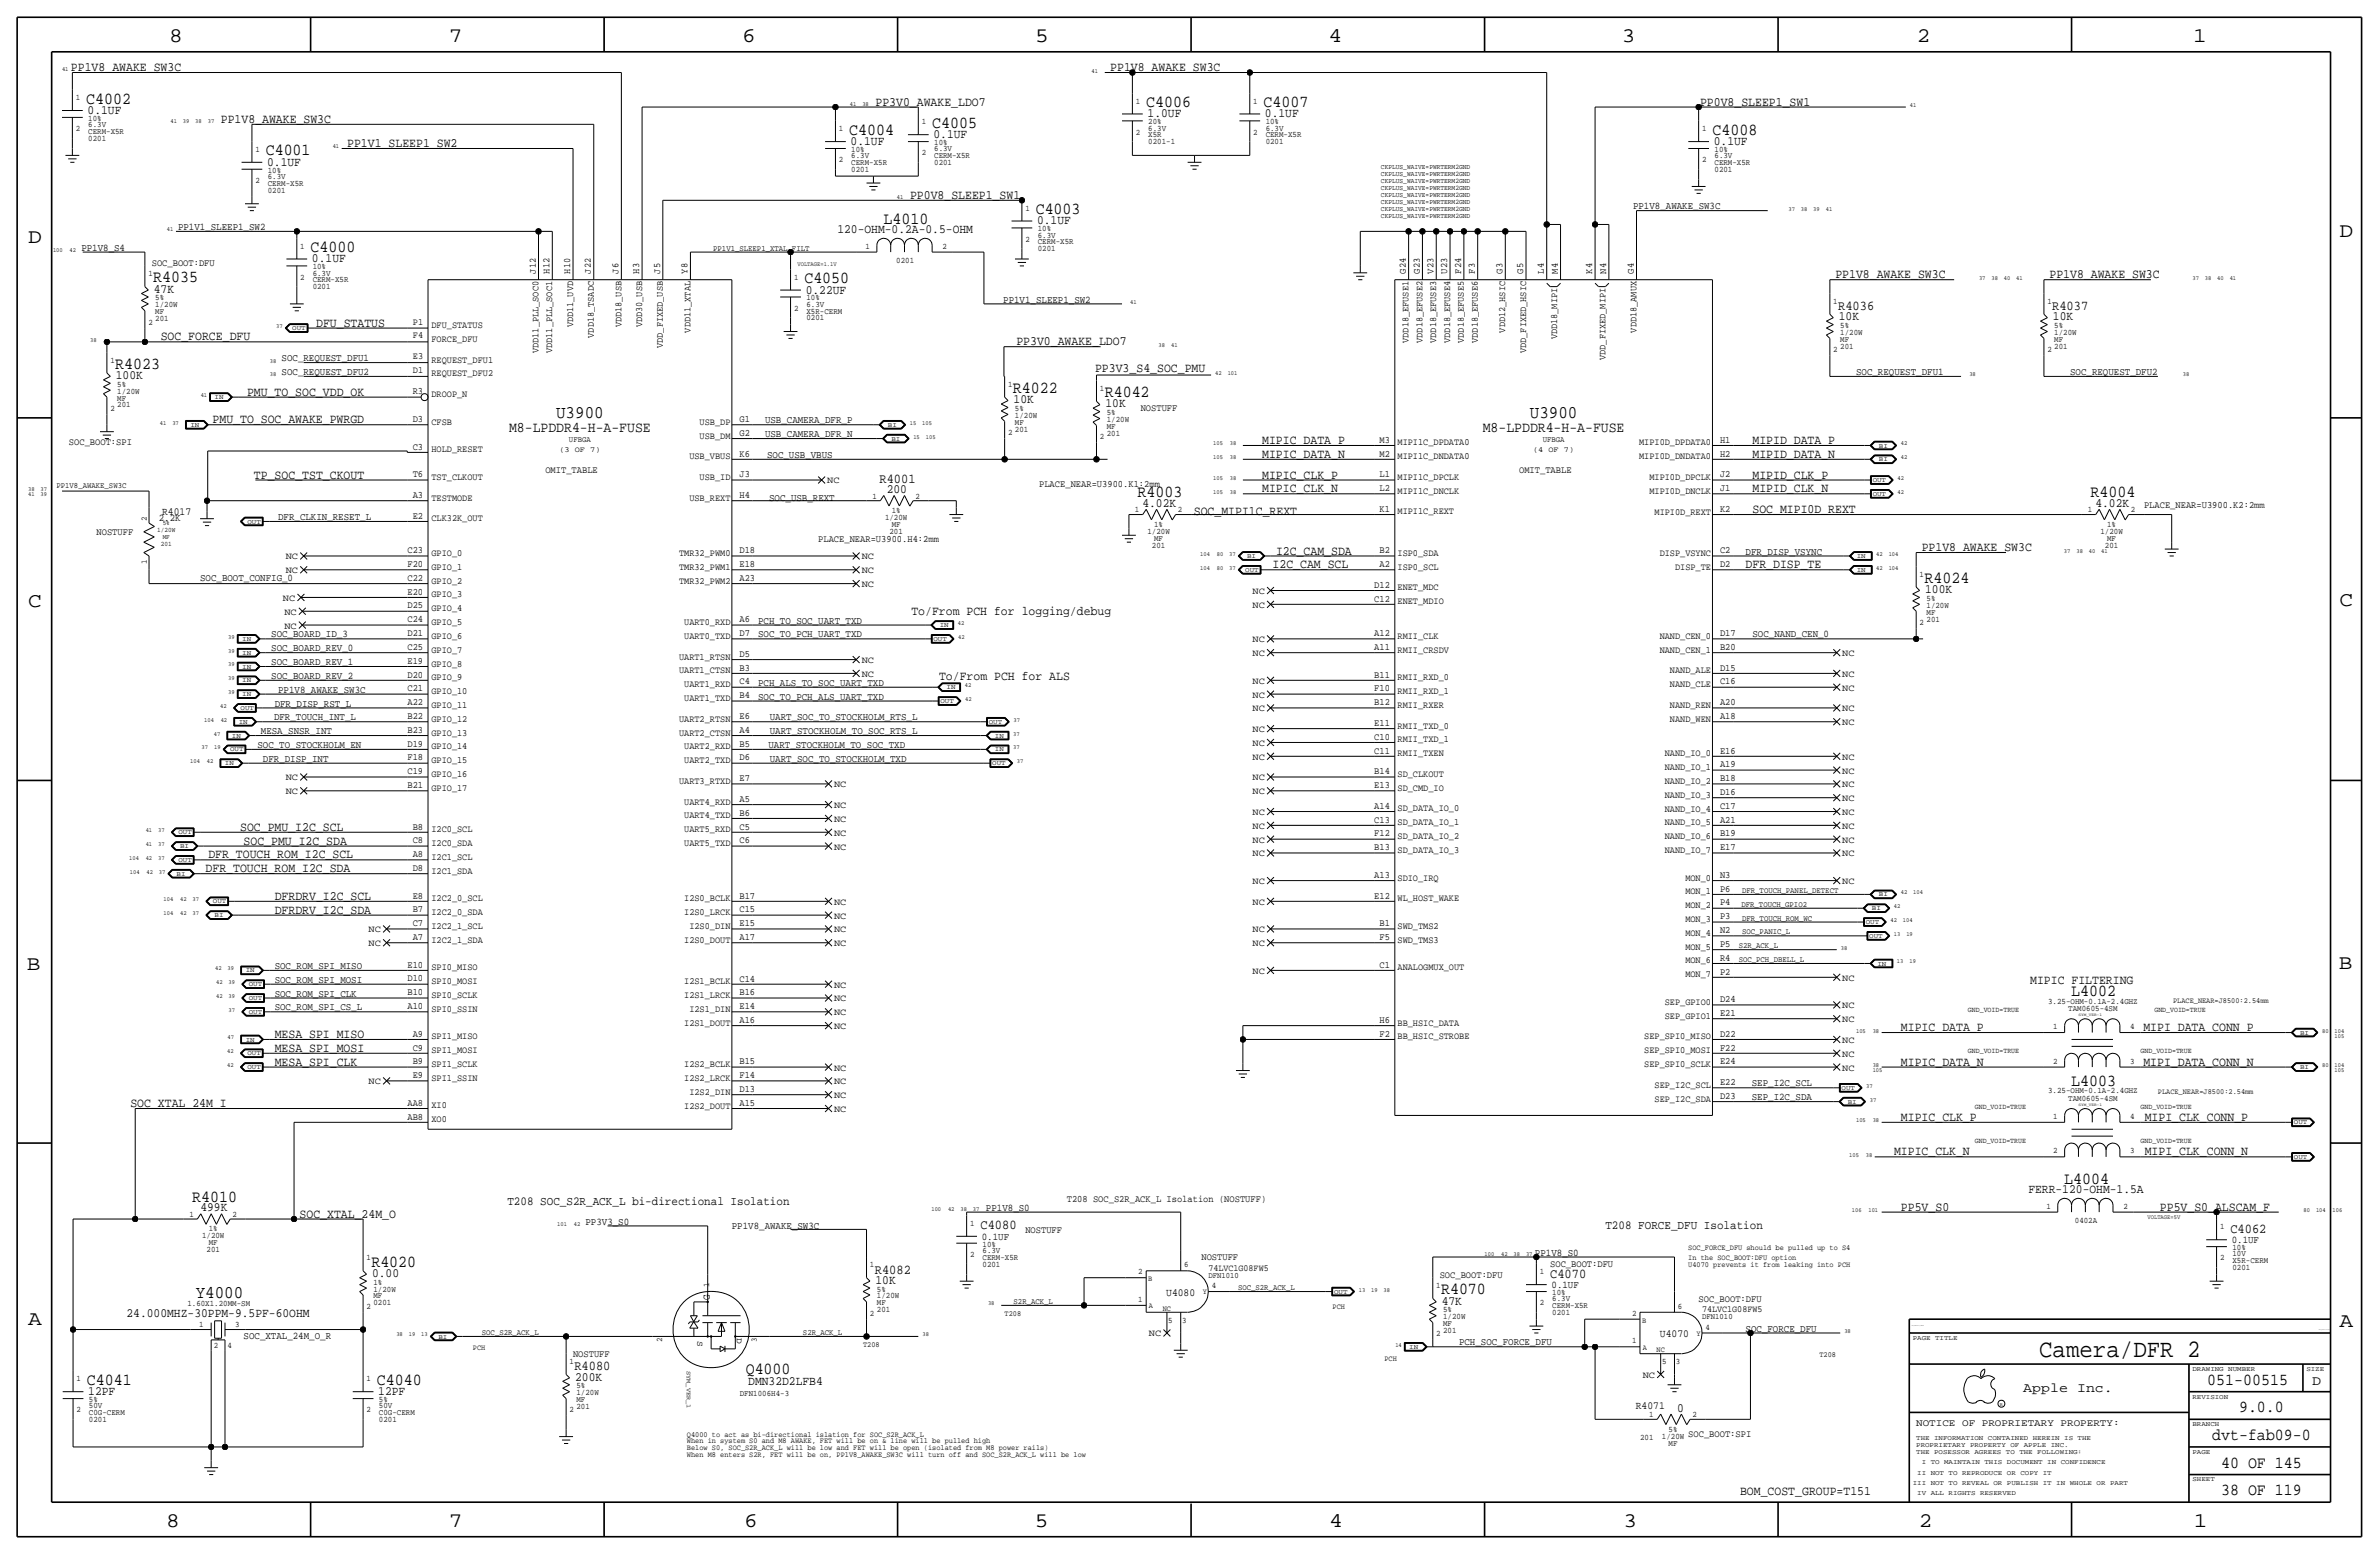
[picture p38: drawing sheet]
<svg xmlns="http://www.w3.org/2000/svg" width="875mm" height="572mm" viewBox="0 0 875 572" stroke-linecap="round" stroke-linejoin="round" font-family="sans-serif">
<defs><g id="words">
<text font-size="9.2" x="750" y="499.1">Camera/DFR 2</text>
<g font-size="7.6">
<text x="62.2" y="15.5">8</text>
<text x="165" y="15.5">7</text>
<text x="273" y="15.5">6</text>
<text x="380.7" y="15.5">5</text>
<text x="488.6" y="15.5">4</text>
<text x="596.6" y="15.5">3</text>
<text x="705.1" y="15.5">2</text>
<text x="806.7" y="15.5">1</text>
<text x="10.4" y="89.4">D</text>
<text x="860.5" y="87.1">D</text>
<text x="10.4" y="223.3">C</text>
<text x="860.5" y="222.8">C</text>
<text x="9.8" y="356.6">B</text>
<text x="860.2" y="356.4">B</text>
<text x="10.4" y="487.4">A</text>
<text x="860.5" y="488.2">A</text>
<text x="61.2" y="561.6">8</text>
<text x="165" y="561.6">7</text>
<text x="273.8" y="561.6">6</text>
<text x="380.7" y="561.6">5</text>
<text x="488.9" y="561.6">4</text>
<text x="597.1" y="561.6">3</text>
<text x="705.8" y="561.6">2</text>
<text x="806.9" y="561.6">1</text>
</g>
<g font-size="6.5">
<text x="204.6" y="153.7">U3900</text>
<text x="562.7" y="153.7">U3900</text>
<text x="72" y="477.5">Y4000</text>
</g>
<g font-size="6.2">
<text x="31.7" y="38.1">C4002</text>
<text x="421.6" y="39.4">C4006</text>
<text x="464.8" y="39.4">C4007</text>
<text x="342.8" y="47">C4005</text>
<text x="312.4" y="49.5">C4004</text>
<text x="629.9" y="49.5">C4008</text>
<text x="97.7" y="57.2">C4001</text>
<text x="324.9" y="82.3">L4010</text>
<text x="380.9" y="78.7">C4003</text>
<text x="114.2" y="92.7">C4000</text>
<text x="56.3" y="103.9">R4035</text>
<text x="295.9" y="104.1">C4050</text>
<text x="42.4" y="135.6">R4023</text>
<text x="372.6" y="144.5">R4022</text>
<text x="406.3" y="146.1">R4042</text>
<text x="418.4" y="182.9">R4003</text>
<text x="768.9" y="182.9">R4004</text>
<text x="707.8" y="214.4">R4024</text>
<text x="761.8" y="366.3">L4002</text>
<text x="761.8" y="399.3">L4003</text>
<text x="759.3" y="435.4">L4004</text>
<text x="70.7" y="442">R4010</text>
<text x="136.6" y="465.8">R4020</text>
<text x="530" y="476">R4070</text>
<text x="32" y="509.3">C4041</text>
<text x="138.6" y="509.3">C4040</text>
<text x="274.3" y="505.5">Q4000</text>
<text x="811.9" y="509.3">051-00515</text>
<text x="823.6" y="519.4">9.0.0</text>
<text x="813.7" y="529.6">dvt-fab09-0</text>
<text x="817" y="539.8">40 OF 145</text>
<text x="817" y="549.9">38 OF 119</text>
</g>
<g font-size="5.4">
<text x="187.2" y="158.8">M8-LPDDR4-H-A-FUSE</text>
<text x="545.4" y="158.8">M8-LPDDR4-H-A-FUSE</text>
</g>
<g font-size="5">
<text x="676.1" y="114">R4036</text>
<text x="754.8" y="114">R4037</text>
<text x="323.5" y="177.8">R4001</text>
<text x="360.6" y="452.1">C4080</text>
<text x="820.4" y="453.4">C4062</text>
<text x="321.8" y="468.4">R4082</text>
<text x="570.2" y="469.9">C4070</text>
<text x="211.3" y="503.9">R4080</text>
<text x="850.5" y="509.3">D</text>
<text x="744.2" y="511.8">Apple Inc.</text>
</g>
<g font-size="4.7">
<text x="26.1" y="26.2">PP1V8_AWAKE_SW3C</text>
<text x="408.4" y="26.2">PP1V8_AWAKE_SW3C</text>
<text x="32.2" y="41.9">0.1UF</text>
<text x="322" y="38.9">PP3V0_AWAKE_LDO7</text>
<text x="625.3" y="38.9">PP0V8_SLEEP1_SW1</text>
<text x="81.2" y="45.2">PP1V8_AWAKE_SW3C</text>
<text x="422.1" y="43.2">1.0UF</text>
<text x="465.3" y="43.2">0.1UF</text>
<text x="312.9" y="53.3">0.1UF</text>
<text x="343.4" y="50.8">0.1UF</text>
<text x="630.4" y="53.3">0.1UF</text>
<text x="127.7" y="54.1">PP1V1_SLEEP1_SW2</text>
<text x="98.2" y="61">0.1UF</text>
<text x="334.7" y="73.2">PP0V8_SLEEP1_SW1</text>
<text x="381.5" y="82.6">0.1UF</text>
<text x="308" y="85.9">120-OHM-0.2A-0.5-OHM</text>
<text x="114.8" y="96.5">0.1UF</text>
<text x="56.6" y="107.7">47K</text>
<text x="296.4" y="108">0.22UF</text>
<text x="675.1" y="102.4">PP1V8_AWAKE_SW3C</text>
<text x="753.8" y="102.4">PP1V8_AWAKE_SW3C</text>
<text x="676.4" y="117.9">10K</text>
<text x="755.1" y="117.9">10K</text>
<text x="59.1" y="125.2">SOC_FORCE_DFU</text>
<text x="116.3" y="120.1">DFU_STATUS</text>
<text x="373.8" y="127">PP3V0_AWAKE_LDO7</text>
<text x="402.8" y="136.9">PP3V3_S4_SOC_PMU</text>
<text x="42.6" y="139.4">100K</text>
<text x="90.9" y="145.5">PMU_TO_SOC_VDD_OK</text>
<text x="372.8" y="148.3">10K</text>
<text x="406.6" y="149.9">10K</text>
<text x="78.2" y="155.7">PMU_TO_SOC_AWAKE_PWRGD</text>
<text x="464.3" y="163.3">MIPIC_DATA_P</text>
<text x="644.6" y="163.3">MIPID_DATA_P</text>
<text x="464.3" y="168.4">MIPIC_DATA_N</text>
<text x="644.6" y="168.4">MIPID_DATA_N</text>
<text x="93.4" y="176">TP_SOC_TST_CKOUT</text>
<text x="464.3" y="176">MIPIC_CLK_P</text>
<text x="644.6" y="176">MIPID_CLK_P</text>
<text x="326.2" y="181.4">200</text>
<text x="464.3" y="181.1">MIPIC_CLK_N</text>
<text x="644.6" y="181.1">MIPID_CLK_N</text>
<text x="420.2" y="186.4">4.02K</text>
<text x="439.1" y="189.2">SOC_MIPI1C_REXT</text>
<text x="644.6" y="188.7">SOC_MIPI0D_REXT</text>
<text x="770.7" y="186.4">4.02K</text>
<text x="469.3" y="204">I2C_CAM_SDA</text>
<text x="706.8" y="202.7">PP1V8_AWAKE_SW3C</text>
<text x="468.1" y="209">I2C_CAM_SCL</text>
<text x="642.1" y="209">DFR_DISP_TE</text>
<text x="708.1" y="218.2">100K</text>
<text x="335.2" y="226.1">To/From PCH for logging/debug</text>
<text x="345.4" y="250.2">To/From PCH for ALS</text>
<text x="88.3" y="305.6">SOC_PMU_I2C_SCL</text>
<text x="89.6" y="310.6">SOC_PMU_I2C_SDA</text>
<text x="76.7" y="315.7">DFR_TOUCH_ROM_I2C_SCL</text>
<text x="75.6" y="320.8">DFR_TOUCH_ROM_I2C_SDA</text>
<text x="101" y="331">DFRDRV_I2C_SCL</text>
<text x="101" y="336">DFRDRV_I2C_SDA</text>
<text x="746.7" y="362">MIPIC FILTERING</text>
<text x="101" y="381.8">MESA_SPI_MISO</text>
<text x="699.2" y="379.2">MIPIC_DATA_P</text>
<text x="788.4" y="379.2">MIPI_DATA_CONN_P</text>
<text x="101" y="386.8">MESA_SPI_MOSI</text>
<text x="101" y="391.9">MESA_SPI_CLK</text>
<text x="699.2" y="391.9">MIPIC_DATA_N</text>
<text x="788.4" y="391.9">MIPI_DATA_CONN_N</text>
<text x="48" y="407.2">SOC_XTAL_24M_I</text>
<text x="699.2" y="412.2">MIPIC_CLK_P</text>
<text x="788.9" y="412.2">MIPI_CLK_CONN_P</text>
<text x="696.7" y="424.9">MIPIC_CLK_N</text>
<text x="788.9" y="424.9">MIPI_CLK_CONN_N</text>
<text x="746.1" y="438.9">FERR-120-OHM-1.5A</text>
<text x="73.7" y="445.5">499K</text>
<text x="110.2" y="447.8">SOC_XTAL_24M_O</text>
<text x="699.2" y="445.3">PP5V_S0</text>
<text x="794.5" y="445.3">PP5V_S0_ALSCAM_F</text>
<text x="136.9" y="469.6">0.00</text>
<text x="322" y="472.2">10K</text>
<text x="530.3" y="479.8">47K</text>
<text x="46.5" y="484.2">24.000MHZ-30PPM-9.5PF-60OHM</text>
<text x="211.5" y="507.7">200K</text>
<text x="275.2" y="509.4">DMN32D2LFB4</text>
<text x="32.5" y="513.1">12PF</text>
<text x="139.1" y="513.1">12PF</text>
<text x="616.9" y="519.2">0</text>
<text x="640" y="549.9">BOM_COST_GROUP=T151</text>
</g>
<g font-size="4.5">
<text x="186.6" y="443.2">T208 SOC_S2R_ACK_L bi-directional Isolation</text>
<text x="590.5" y="452.1">T208 FORCE_DFU Isolation</text>
</g>
<g font-size="4">
<text x="59.6" y="189.2">R4017</text>
<text x="429" y="476.5">U4080</text>
<text x="610.6" y="491.7">U4070</text>
<text x="601.7" y="518.2">R4071</text>
</g>
<text font-size="3.9" x="261.1" y="478.1" transform="rotate(-90 261.1 478.1)">G</text>
<g font-size="3.8">
<text x="600.7" y="77">PP1V8_AWAKE_SW3C</text>
<text x="65.5" y="84.6">PP1V1_SLEEP1_SW2</text>
<text x="29.9" y="92.2">PP1V8_S4</text>
<text x="369" y="111.3">PP1V1_SLEEP1_SW2</text>
<text x="103.6" y="137.9">SOC_REQUEST_DFU2</text>
<text x="103.6" y="132.8">SOC_REQUEST_DFU1</text>
<text x="682.7" y="137.9">SOC_REQUEST_DFU1</text>
<text x="761.4" y="137.9">SOC_REQUEST_DFU2</text>
<text x="281.4" y="155.7">USB_CAMERA_DFR_P</text>
<text x="281.4" y="160.8">USB_CAMERA_DFR_N</text>
<text x="282.1" y="168.4">SOC_USB_VBUS</text>
<text x="282.9" y="184.2">SOC_USB_REXT</text>
<text x="58.4" y="191.8">2.2K</text>
<text x="102.3" y="191.3">DFR_CLKIN_RESET_L</text>
<text x="642.1" y="204">DFR_DISP_VSYNC</text>
<text x="73.6" y="213.6">SOC_BOOT_CONFIG_0</text>
<text x="278.8" y="229.4">PCH_TO_SOC_UART_TXD</text>
<text x="99.8" y="234.4">SOC_BOARD_ID_3</text>
<text x="99.8" y="239.5">SOC_BOARD_REV_0</text>
<text x="278.8" y="234.4">SOC_TO_PCH_UART_TXD</text>
<text x="644.6" y="234.4">SOC_NAND_CEN_0</text>
<text x="99.8" y="244.6">SOC_BOARD_REV_1</text>
<text x="99.8" y="249.7">SOC_BOARD_REV_2</text>
<text x="102.3" y="254.8">PP1V8_AWAKE_SW3C</text>
<text x="278.8" y="252.2">PCH_ALS_TO_SOC_UART_TXD</text>
<text x="278.8" y="257.3">SOC_TO_PCH_ALS_UART_TXD</text>
<text x="101" y="259.8">DFR_DISP_RST_L</text>
<text x="100.8" y="264.9">DFR_TOUCH_INT_L</text>
<text x="283.2" y="264.9">UART_SOC_TO_STOCKHOLM_RTS_L</text>
<text x="94.7" y="275.1">SOC_TO_STOCKHOLM_EN</text>
<text x="96" y="270">MESA_SNSR_INT</text>
<text x="282.6" y="275.1">UART_STOCKHOLM_TO_SOC_TXD</text>
<text x="283.2" y="270">UART_STOCKHOLM_TO_SOC_RTS_L</text>
<text x="96.7" y="280.2">DFR_DISP_INT</text>
<text x="283.2" y="280.2">UART_SOC_TO_STOCKHOLM_TXD</text>
<text x="101" y="356.4">SOC_ROM_SPI_MISO</text>
<text x="101" y="361.4">SOC_ROM_SPI_MOSI</text>
<text x="101" y="371.6">SOC_ROM_SPI_CS_L</text>
<text x="101" y="366.5">SOC_ROM_SPI_CLK</text>
<text x="644.3" y="399.5">SEP_I2C_SCL</text>
<text x="644.3" y="404.6">SEP_I2C_SDA</text>
<text x="362.7" y="445.3">PP1V8_S0</text>
<text x="215.3" y="450.3">PP3V3_S0</text>
<text x="269.2" y="452.1">PP1V8_AWAKE_SW3C</text>
<text x="361.1" y="455.9">0.1UF</text>
<text x="564.6" y="461.8">PP1V8_S0</text>
<text x="820.9" y="457.2">0.1UF</text>
<text x="570.7" y="473.7">0.1UF</text>
<text x="642.1" y="489.7">SOC_FORCE_DFU</text>
<text x="89.6" y="492.3">SOC_XTAL_24M_O_R</text>
<text x="536.7" y="494.8">PCH_SOC_FORCE_DFU</text>
</g>
<text font-size="3.7" x="704.8" y="524.5">NOTICE OF PROPRIETARY PROPERTY:</text>
<g font-size="3.6">
<text x="55.8" y="97.8">SOC_BOOT:DFU</text>
<text x="202.1" y="100.6" transform="rotate(-90 202.1 100.6)">H12</text>
<text x="227.5" y="100.6" transform="rotate(-90 227.5 100.6)">J6</text>
<text x="235.2" y="100.6" transform="rotate(-90 235.2 100.6)">H3</text>
<text x="242.8" y="100.6" transform="rotate(-90 242.8 100.6)">J5</text>
<text x="252.9" y="100.6" transform="rotate(-90 252.9 100.6)">Y8</text>
<text x="517.1" y="100.6" transform="rotate(-90 517.1 100.6)">G24</text>
<text x="522.2" y="100.6" transform="rotate(-90 522.2 100.6)">G23</text>
<text x="527.3" y="100.6" transform="rotate(-90 527.3 100.6)">V23</text>
<text x="532.3" y="100.6" transform="rotate(-90 532.3 100.6)">U23</text>
<text x="537.4" y="100.6" transform="rotate(-90 537.4 100.6)">F24</text>
<text x="542.5" y="100.6" transform="rotate(-90 542.5 100.6)">F3</text>
<text x="552.7" y="100.6" transform="rotate(-90 552.7 100.6)">G3</text>
<text x="560.3" y="100.6" transform="rotate(-90 560.3 100.6)">G5</text>
<text x="567.9" y="100.6" transform="rotate(-90 567.9 100.6)">L4</text>
<text x="573" y="100.6" transform="rotate(-90 573 100.6)">M4</text>
<text x="585.7" y="100.6" transform="rotate(-90 585.7 100.6)">K4</text>
<text x="590.8" y="100.6" transform="rotate(-90 590.8 100.6)">N4</text>
<text x="600.9" y="100.6" transform="rotate(-90 600.9 100.6)">G4</text>
<text x="151.8" y="145">R3</text>
<text x="151.8" y="155.2">D3</text>
<text x="272" y="155.2">G1</text>
<text x="419.6" y="151.1">NOSTUFF</text>
<text x="272" y="160.3">G2</text>
<text x="25.3" y="163.8">SOC_BOOT:SPI</text>
<text x="151.8" y="165.4">C3</text>
<text x="272" y="167.9">K6</text>
<text x="507.4" y="167.9">M2</text>
<text x="507.4" y="162.8">M3</text>
<text x="632.7" y="167.9">H2</text>
<text x="632.7" y="162.8">H1</text>
<text x="200.6" y="174">OMIT_TABLE</text>
<text x="558.7" y="174">OMIT_TABLE</text>
<text x="151.8" y="175.5">T6</text>
<text x="272" y="175.5">J3</text>
<text x="382.2" y="179.1">PLACE_NEAR=U3900.K1:2mm</text>
<text x="507.4" y="175.5">L1</text>
<text x="632.7" y="175.5">J2</text>
<text x="151.8" y="183.1">A3</text>
<text x="272" y="183.1">H4</text>
<text x="507.4" y="180.6">L2</text>
<text x="632.7" y="180.6">J1</text>
<text x="151.8" y="190.8">E2</text>
<text x="507.4" y="188.2">K1</text>
<text x="632.7" y="188.2">K2</text>
<text x="788.6" y="186.7">PLACE_NEAR=U3900.K2:2mm</text>
<text x="35.5" y="196.9">NOSTUFF</text>
<text x="149.9" y="203.5">C23</text>
<text x="272" y="203.5">D18</text>
<text x="300.9" y="199.4">PLACE_NEAR=U3900.H4:2mm</text>
<text x="507.4" y="203.5">B2</text>
<text x="632.7" y="203.5">C2</text>
<text x="149.9" y="208.5">F20</text>
<text x="272" y="208.5">E18</text>
<text x="507.4" y="208.5">A2</text>
<text x="632.7" y="208.5">D2</text>
<text x="149.9" y="213.6">C22</text>
<text x="272" y="213.6">A23</text>
<text x="149.9" y="218.7">E20</text>
<text x="505.5" y="216.2">D12</text>
<text x="505.5" y="221.2">C12</text>
<text x="149.9" y="223.8">D25</text>
<text x="149.9" y="228.9">C24</text>
<text x="149.9" y="233.9">D21</text>
<text x="272" y="228.9">A6</text>
<text x="272" y="233.9">D7</text>
<text x="505.5" y="234">A12</text>
<text x="632.7" y="233.9">D17</text>
<text x="149.9" y="239">C25</text>
<text x="505.5" y="239">A11</text>
<text x="632.7" y="239">B20</text>
<text x="149.9" y="244.1">E19</text>
<text x="272" y="241.6">D5</text>
<text x="149.9" y="249.2">D20</text>
<text x="272" y="246.6">B3</text>
<text x="272" y="251.7">C4</text>
<text x="505.5" y="249.2">B11</text>
<text x="632.7" y="246.6">D15</text>
<text x="632.7" y="251.7">C16</text>
<text x="149.9" y="254.3">C21</text>
<text x="272" y="256.8">B4</text>
<text x="505.5" y="254.3">F10</text>
<text x="149.9" y="259.3">A22</text>
<text x="505.5" y="259.4">B12</text>
<text x="632.7" y="259.4">A20</text>
<text x="149.9" y="264.4">B22</text>
<text x="149.9" y="269.5">B23</text>
<text x="272" y="269.5">A4</text>
<text x="272" y="264.4">E6</text>
<text x="505.5" y="267">E11</text>
<text x="632.7" y="264.4">A18</text>
<text x="149.9" y="274.6">D19</text>
<text x="272" y="274.6">B5</text>
<text x="505.5" y="272.1">C10</text>
<text x="149.9" y="279.7">F18</text>
<text x="272" y="279.7">D6</text>
<text x="505.5" y="277.1">C11</text>
<text x="632.7" y="277.1">E16</text>
<text x="149.9" y="284.8">C19</text>
<text x="272" y="287.3">E7</text>
<text x="505.5" y="284.8">B14</text>
<text x="632.7" y="282.2">A19</text>
<text x="632.7" y="287.3">B18</text>
<text x="149.9" y="289.8">B21</text>
<text x="505.5" y="289.8">E13</text>
<text x="632.7" y="292.4">D16</text>
<text x="272" y="294.9">A5</text>
<text x="272" y="300">B6</text>
<text x="505.5" y="297.5">A14</text>
<text x="632.7" y="297.5">C17</text>
<text x="151.8" y="305.1">B8</text>
<text x="272" y="305.1">C5</text>
<text x="505.5" y="302.5">C13</text>
<text x="632.7" y="302.5">A21</text>
<text x="151.8" y="310.2">C8</text>
<text x="272" y="310.1">C6</text>
<text x="505.5" y="307.6">F12</text>
<text x="632.7" y="307.6">B19</text>
<text x="151.8" y="315.2">A8</text>
<text x="505.5" y="312.7">B13</text>
<text x="632.7" y="312.7">E17</text>
<text x="151.8" y="320.3">D8</text>
<text x="505.5" y="322.9">A13</text>
<text x="632.7" y="322.8">N3</text>
<text x="632.7" y="327.9">P6</text>
<text x="151.8" y="330.5">E8</text>
<text x="151.8" y="335.6">B7</text>
<text x="272" y="330.5">B17</text>
<text x="272" y="335.6">C15</text>
<text x="505.5" y="330.5">E12</text>
<text x="632.7" y="333">P4</text>
<text x="151.8" y="340.6">C7</text>
<text x="272" y="340.6">E15</text>
<text x="507.4" y="340.6">B1</text>
<text x="632.7" y="338.1">P3</text>
<text x="151.8" y="345.7">A7</text>
<text x="272" y="345.7">A17</text>
<text x="507.4" y="345.7">F5</text>
<text x="632.7" y="343.2">N2</text>
<text x="632.7" y="348.2">P5</text>
<text x="632.7" y="353.3">R4</text>
<text x="149.9" y="355.9">E10</text>
<text x="507.4" y="355.9">C1</text>
<text x="632.7" y="358.4">P2</text>
<text x="149.9" y="360.9">D10</text>
<text x="272" y="361">C14</text>
<text x="149.9" y="366">B10</text>
<text x="149.9" y="371.1">A10</text>
<text x="272" y="371.1">E14</text>
<text x="272" y="366">B16</text>
<text x="632.7" y="368.6">D24</text>
<text x="272" y="376.2">A16</text>
<text x="507.4" y="376.2">H6</text>
<text x="632.7" y="373.7">E21</text>
<text x="151.8" y="381.3">A9</text>
<text x="507.4" y="381.3">F2</text>
<text x="632.7" y="381.3">D22</text>
<text x="151.8" y="386.3">C9</text>
<text x="632.7" y="386.4">F22</text>
<text x="151.8" y="391.4">B9</text>
<text x="272" y="391.4">B15</text>
<text x="632.7" y="391.4">E24</text>
<text x="151.8" y="396.5">E9</text>
<text x="272" y="401.6">D13</text>
<text x="272" y="396.5">F14</text>
<text x="632.7" y="399.1">E22</text>
<text x="149.9" y="406.7">AA8</text>
<text x="272" y="406.7">A15</text>
<text x="632.7" y="404.1">D23</text>
<text x="149.9" y="411.7">AB8</text>
<text x="392.4" y="442">T208 SOC_S2R_ACK_L Isolation (NOSTUFF)</text>
<text x="377.1" y="453.4">NOSTUFF</text>
<text x="441.9" y="463.6">NOSTUFF</text>
<text x="570.2" y="466.1">SOC_BOOT:DFU</text>
<text x="529.5" y="469.9">SOC_BOOT:DFU</text>
<text x="624.8" y="478.8">SOC_BOOT:DFU</text>
<text x="210.8" y="499.1">NOSTUFF</text>
<text x="621" y="528.3">SOC_BOOT:SPI</text>
</g>
<g font-size="3.5">
<text x="197.1" y="100.6" transform="rotate(-90 197.1 100.6)">J12</text>
<text x="209.8" y="100.6" transform="rotate(-90 209.8 100.6)">H10</text>
<text x="217.4" y="100.6" transform="rotate(-90 217.4 100.6)">J22</text>
<text x="151.9" y="119.4">P1</text>
<text x="151.9" y="124.5">F4</text>
<text x="158.7" y="120.7">DFU_STATUS</text>
<text x="158.7" y="125.7">FORCE_DFU</text>
<text x="210.8" y="120.4" transform="rotate(-90 210.8 120.4)">VDD11_UVD</text>
<text x="218.4" y="124.2" transform="rotate(-90 218.4 124.2)">VDD18_TSADC</text>
<text x="228.5" y="120.4" transform="rotate(-90 228.5 120.4)">VDD18_USB</text>
<text x="236.2" y="120.4" transform="rotate(-90 236.2 120.4)">VDD30_USB</text>
<text x="253.9" y="122.3" transform="rotate(-90 253.9 122.3)">VDD11_XTAL</text>
<text x="553.7" y="122.3" transform="rotate(-90 553.7 122.3)">VDD12_HSIC</text>
<text x="572.7" y="124.8" transform="rotate(-90 572.7 124.8)">VDD18_MIPI</text>
<text x="601.9" y="122.3" transform="rotate(-90 601.9 122.3)">VDD18_AMUX</text>
<text x="198.1" y="129.9" transform="rotate(-90 198.1 129.9)">VDD11_PLL_SOC0</text>
<text x="203.2" y="129.9" transform="rotate(-90 203.2 129.9)">VDD11_PLL_SOC1</text>
<text x="243.8" y="128" transform="rotate(-90 243.8 128)">VDD_FIXED_USB</text>
<text x="518.1" y="126.1" transform="rotate(-90 518.1 126.1)">VDD18_EFUSE1</text>
<text x="523.2" y="126.1" transform="rotate(-90 523.2 126.1)">VDD18_EFUSE2</text>
<text x="528.3" y="126.1" transform="rotate(-90 528.3 126.1)">VDD18_EFUSE3</text>
<text x="533.4" y="126.1" transform="rotate(-90 533.4 126.1)">VDD18_EFUSE4</text>
<text x="538.4" y="126.1" transform="rotate(-90 538.4 126.1)">VDD18_EFUSE5</text>
<text x="543.5" y="126.1" transform="rotate(-90 543.5 126.1)">VDD18_EFUSE6</text>
<text x="561.3" y="129.9" transform="rotate(-90 561.3 129.9)">VDD_FIXED_HSIC</text>
<text x="151.9" y="132.1">E3</text>
<text x="151.9" y="137.2">D1</text>
<text x="158.7" y="133.4">REQUEST_DFU1</text>
<text x="590.5" y="132.4" transform="rotate(-90 590.5 132.4)">VDD_FIXED_MIPI</text>
<text x="158.7" y="138.4">REQUEST_DFU2</text>
<text x="158.7" y="146.1">DROOP_N</text>
<text x="158.7" y="156.2">CFSB</text>
<text x="257.3" y="156.2">USB_DP</text>
<text x="257.3" y="161.3">USB_DM</text>
<text x="158.7" y="166.4">HOLD_RESET</text>
<text x="514" y="163.8">MIPI1C_DPDATA0</text>
<text x="602.9" y="163.8">MIPI0D_DPDATA0</text>
<text x="253.6" y="168.9">USB_VBUS</text>
<text x="514" y="168.9">MIPI1C_DNDATA0</text>
<text x="602.9" y="168.9">MIPI0D_DNDATA0</text>
<text x="158.7" y="176.5">TST_CLKOUT</text>
<text x="257.3" y="176.5">USB_ID</text>
<text x="304.2" y="177.8">NC</text>
<text x="514" y="176.5">MIPI1C_DPCLK</text>
<text x="606.7" y="176.5">MIPI0D_DPCLK</text>
<text x="158.7" y="184.2">TESTMODE</text>
<text x="253.6" y="184.2">USB_REXT</text>
<text x="514" y="181.6">MIPI1C_DNCLK</text>
<text x="606.7" y="181.6">MIPI0D_DNCLK</text>
<text x="158.7" y="191.8">CLK32K_OUT</text>
<text x="514" y="189.2">MIPI1C_REXT</text>
<text x="608.6" y="189.2">MIPI0D_REXT</text>
<text x="105.1" y="205.7">NC</text>
<text x="158.7" y="209.6">GPIO_1</text>
<text x="158.7" y="204.5">GPIO_0</text>
<text x="249.8" y="209.6">TMR32_PWM1</text>
<text x="249.8" y="204.5">TMR32_PWM0</text>
<text x="316.9" y="205.7">NC</text>
<text x="514" y="204.4">ISP0_SDA</text>
<text x="514" y="209.5">ISP0_SCL</text>
<text x="610.4" y="204.5">DISP_VSYNC</text>
<text x="616.1" y="209.5">DISP_TE</text>
<text x="105.1" y="210.8">NC</text>
<text x="158.7" y="214.6">GPIO_2</text>
<text x="249.8" y="214.6">TMR32_PWM2</text>
<text x="316.9" y="215.9">NC</text>
<text x="316.9" y="210.8">NC</text>
<text x="104.1" y="221">NC</text>
<text x="158.7" y="219.7">GPIO_3</text>
<text x="460.7" y="218.4">NC</text>
<text x="514" y="217.1">ENET_MDC</text>
<text x="104.6" y="226.1">NC</text>
<text x="158.7" y="224.8">GPIO_4</text>
<text x="460.7" y="223.5">NC</text>
<text x="514" y="222.2">ENET_MDIO</text>
<text x="104.6" y="231.1">NC</text>
<text x="158.7" y="229.9">GPIO_5</text>
<text x="251.7" y="229.9">UART0_RXD</text>
<text x="158.7" y="235">GPIO_6</text>
<text x="251.7" y="235">UART0_TXD</text>
<text x="460.7" y="236.2">NC</text>
<text x="514" y="234.9">RMII_CLK</text>
<text x="610.4" y="234.9">NAND_CEN_0</text>
<text x="158.7" y="240">GPIO_7</text>
<text x="158.7" y="245.1">GPIO_8</text>
<text x="249.8" y="242.6">UART1_RTSN</text>
<text x="316.9" y="243.8">NC</text>
<text x="460.7" y="241.3">NC</text>
<text x="514" y="240">RMII_CRSDV</text>
<text x="610.4" y="240">NAND_CEN_1</text>
<text x="677.6" y="241.3">NC</text>
<text x="158.7" y="250.2">GPIO_9</text>
<text x="249.8" y="247.7">UART1_CTSN</text>
<text x="316.9" y="248.9">NC</text>
<text x="460.7" y="251.5">NC</text>
<text x="514" y="250.2">RMII_RXD_0</text>
<text x="614.2" y="247.6">NAND_ALE</text>
<text x="677.6" y="248.9">NC</text>
<text x="158.7" y="255.3">GPIO_10</text>
<text x="251.7" y="252.7">UART1_RXD</text>
<text x="251.7" y="257.8">UART1_TXD</text>
<text x="460.7" y="256.5">NC</text>
<text x="514" y="255.2">RMII_RXD_1</text>
<text x="614.2" y="252.7">NAND_CLE</text>
<text x="677.6" y="254">NC</text>
<text x="158.7" y="260.4">GPIO_11</text>
<text x="460.7" y="261.6">NC</text>
<text x="514" y="260.3">RMII_RXER</text>
<text x="614.2" y="260.3">NAND_REN</text>
<text x="677.6" y="261.6">NC</text>
<text x="158.7" y="265.4">GPIO_12</text>
<text x="249.8" y="265.4">UART2_RTSN</text>
<text x="460.7" y="269.2">NC</text>
<text x="514" y="267.9">RMII_TXD_0</text>
<text x="614.2" y="265.4">NAND_WEN</text>
<text x="677.6" y="266.7">NC</text>
<text x="158.7" y="270.5">GPIO_13</text>
<text x="158.7" y="275.6">GPIO_14</text>
<text x="249.8" y="270.5">UART2_CTSN</text>
<text x="251.7" y="275.6">UART2_RXD</text>
<text x="460.7" y="274.3">NC</text>
<text x="514" y="273">RMII_TXD_1</text>
<text x="158.7" y="280.7">GPIO_15</text>
<text x="251.7" y="280.7">UART2_TXD</text>
<text x="460.7" y="279.4">NC</text>
<text x="514" y="278.1">RMII_TXEN</text>
<text x="612.3" y="278.1">NAND_IO_0</text>
<text x="677.6" y="279.4">NC</text>
<text x="105.1" y="287">NC</text>
<text x="158.7" y="285.7">GPIO_16</text>
<text x="460.7" y="287">NC</text>
<text x="514" y="285.7">SD_CLKOUT</text>
<text x="612.3" y="283.2">NAND_IO_1</text>
<text x="677.6" y="284.5">NC</text>
<text x="105.1" y="292.1">NC</text>
<text x="158.7" y="290.8">GPIO_17</text>
<text x="249.8" y="288.3">UART3_RTXD</text>
<text x="306.8" y="289.6">NC</text>
<text x="460.7" y="292.1">NC</text>
<text x="514" y="290.8">SD_CMD_IO</text>
<text x="612.3" y="293.4">NAND_IO_3</text>
<text x="612.3" y="288.3">NAND_IO_2</text>
<text x="677.6" y="289.6">NC</text>
<text x="251.7" y="295.9">UART4_RXD</text>
<text x="306.8" y="297.2">NC</text>
<text x="460.7" y="299.7">NC</text>
<text x="514" y="298.4">SD_DATA_IO_0</text>
<text x="612.3" y="298.4">NAND_IO_4</text>
<text x="677.6" y="299.7">NC</text>
<text x="677.6" y="294.6">NC</text>
<text x="251.7" y="301">UART4_TXD</text>
<text x="306.8" y="302.3">NC</text>
<text x="460.7" y="304.8">NC</text>
<text x="514" y="303.5">SD_DATA_IO_1</text>
<text x="612.3" y="303.5">NAND_IO_5</text>
<text x="677.6" y="304.8">NC</text>
<text x="158.7" y="311.1">I2C0_SDA</text>
<text x="158.7" y="306.1">I2C0_SCL</text>
<text x="251.7" y="311.2">UART5_TXD</text>
<text x="251.7" y="306.1">UART5_RXD</text>
<text x="306.8" y="307.3">NC</text>
<text x="460.7" y="309.9">NC</text>
<text x="514" y="308.6">SD_DATA_IO_2</text>
<text x="612.3" y="308.6">NAND_IO_6</text>
<text x="677.6" y="309.9">NC</text>
<text x="158.7" y="316.2">I2C1_SCL</text>
<text x="306.8" y="312.4">NC</text>
<text x="460.7" y="315">NC</text>
<text x="514" y="313.7">SD_DATA_IO_3</text>
<text x="612.3" y="313.7">NAND_IO_7</text>
<text x="677.6" y="315">NC</text>
<text x="158.7" y="321.3">I2C1_SDA</text>
<text x="514" y="323.8">SDIO_IRQ</text>
<text x="619.9" y="323.8">MON_0</text>
<text x="460.7" y="325.1">NC</text>
<text x="619.9" y="328.9">MON_1</text>
<text x="677.6" y="325.1">NC</text>
<text x="158.7" y="331.5">I2C2_0_SCL</text>
<text x="251.7" y="331.5">I2S0_BCLK</text>
<text x="306.8" y="332.7">NC</text>
<text x="460.7" y="332.7">NC</text>
<text x="514" y="331.5">WL_HOST_WAKE</text>
<text x="619.9" y="334">MON_2</text>
<text x="158.7" y="341.6">I2C2_1_SCL</text>
<text x="158.7" y="336.5">I2C2_0_SDA</text>
<text x="251.7" y="336.6">I2S0_LRCK</text>
<text x="253.6" y="341.6">I2S0_DIN</text>
<text x="306.8" y="337.8">NC</text>
<text x="514" y="341.6">SWD_TMS2</text>
<text x="619.9" y="339.1">MON_3</text>
<text x="135.6" y="342.9">NC</text>
<text x="135.6" y="348">NC</text>
<text x="158.7" y="346.7">I2C2_1_SDA</text>
<text x="251.7" y="346.7">I2S0_DOUT</text>
<text x="306.8" y="348">NC</text>
<text x="306.8" y="342.9">NC</text>
<text x="460.7" y="348">NC</text>
<text x="460.7" y="342.9">NC</text>
<text x="514" y="346.7">SWD_TMS3</text>
<text x="619.9" y="344.1">MON_4</text>
<text x="619.9" y="349.2">MON_5</text>
<text x="158.7" y="356.9">SPI0_MISO</text>
<text x="460.7" y="358.1">NC</text>
<text x="514" y="356.8">ANALOGMUX_OUT</text>
<text x="619.9" y="359.4">MON_7</text>
<text x="619.9" y="354.3">MON_6</text>
<text x="158.7" y="361.9">SPI0_MOSI</text>
<text x="251.7" y="362">I2S1_BCLK</text>
<text x="306.8" y="363.2">NC</text>
<text x="677.6" y="360.7">NC</text>
<text x="158.7" y="367">SPI0_SCLK</text>
<text x="251.7" y="367">I2S1_LRCK</text>
<text x="306.8" y="368.3">NC</text>
<text x="612.3" y="369.5">SEP_GPIO0</text>
<text x="677.6" y="370.8">NC</text>
<text x="158.7" y="372.1">SPI0_SSIN</text>
<text x="251.7" y="377.2">I2S1_DOUT</text>
<text x="253.6" y="372.1">I2S1_DIN</text>
<text x="306.8" y="373.4">NC</text>
<text x="514" y="377.2">BB_HSIC_DATA</text>
<text x="612.3" y="374.6">SEP_GPIO1</text>
<text x="677.6" y="375.9">NC</text>
<text x="158.7" y="382.3">SPI1_MISO</text>
<text x="306.8" y="378.5">NC</text>
<text x="514" y="382.2">BB_HSIC_STROBE</text>
<text x="604.8" y="382.2">SEP_SPI0_MISO</text>
<text x="677.6" y="383.5">NC</text>
<text x="158.7" y="387.3">SPI1_MOSI</text>
<text x="604.8" y="387.3">SEP_SPI0_MOSI</text>
<text x="677.6" y="388.6">NC</text>
<text x="158.7" y="392.4">SPI1_SCLK</text>
<text x="251.7" y="392.4">I2S2_BCLK</text>
<text x="306.8" y="393.7">NC</text>
<text x="604.8" y="392.4">SEP_SPI0_SCLK</text>
<text x="677.6" y="393.7">NC</text>
<text x="135.6" y="398.8">NC</text>
<text x="158.7" y="397.5">SPI1_SSIN</text>
<text x="251.7" y="397.5">I2S2_LRCK</text>
<text x="306.8" y="398.8">NC</text>
<text x="608.6" y="400">SEP_I2C_SCL</text>
<text x="158.7" y="407.7">XI0</text>
<text x="251.7" y="407.7">I2S2_DOUT</text>
<text x="253.6" y="402.6">I2S2_DIN</text>
<text x="306.8" y="403.9">NC</text>
<text x="608.6" y="405.1">SEP_I2C_SDA</text>
<text x="158.7" y="412.7">XO0</text>
<text x="306.8" y="408.9">NC</text>
<text x="444.4" y="467.4">74LVC1G08FW5</text>
<text x="626.1" y="482.6">74LVC1G08FW5</text>
<text x="422.6" y="491.5">NC</text>
<text x="604.2" y="506.7">NC</text>
</g>
<g font-size="3.2">
<text x="256.5" y="493" transform="rotate(90 256.5 493)">S</text>
<text x="271" y="492.2" transform="rotate(90 271 492.2)">D</text>
</g>
<g font-size="3.1">
<text x="27.9" y="36.8">1</text>
<text x="417.8" y="38.1">1</text>
<text x="461" y="38.1">1</text>
<text x="32.5" y="46.7">6.3V</text>
<text x="32.5" y="44.4">10%</text>
<text x="339" y="45.7">1</text>
<text x="422.4" y="45.7">20%</text>
<text x="465.5" y="45.7">10%</text>
<text x="27.9" y="48.3">2</text>
<text x="32.5" y="51.8">0201</text>
<text x="32.5" y="49.3">CERM-X5R</text>
<text x="308.6" y="48.3">1</text>
<text x="343.6" y="53.3">10%</text>
<text x="417.8" y="49.5">2</text>
<text x="422.4" y="48">6.3V</text>
<text x="422.4" y="53.1">0201-1</text>
<text x="422.4" y="50.5">X5R</text>
<text x="461" y="49.5">2</text>
<text x="465.5" y="53.1">0201</text>
<text x="465.5" y="48">6.3V</text>
<text x="465.5" y="50.5">CERM-X5R</text>
<text x="626.1" y="48.3">1</text>
<text x="93.9" y="55.9">1</text>
<text x="308.6" y="59.7">2</text>
<text x="313.1" y="55.9">10%</text>
<text x="313.1" y="58.2">6.3V</text>
<text x="339" y="57.2">2</text>
<text x="343.6" y="58.2">CERM-X5R</text>
<text x="343.6" y="55.6">6.3V</text>
<text x="626.1" y="59.7">2</text>
<text x="630.6" y="58.2">6.3V</text>
<text x="630.6" y="55.9">10%</text>
<text x="98.5" y="65.8">6.3V</text>
<text x="98.5" y="63.5">10%</text>
<text x="313.1" y="60.7">CERM-X5R</text>
<text x="313.1" y="63.2">0201</text>
<text x="343.6" y="60.7">0201</text>
<text x="630.6" y="60.7">CERM-X5R</text>
<text x="630.6" y="63.2">0201</text>
<text x="93.9" y="67.3">2</text>
<text x="98.5" y="70.9">0201</text>
<text x="98.5" y="68.3">CERM-X5R</text>
<text x="377.1" y="77.5">1</text>
<text x="377.1" y="88.9">2</text>
<text x="381.7" y="85.1">10%</text>
<text x="381.7" y="87.4">6.3V</text>
<text x="381.7" y="89.9">CERM-X5R</text>
<text x="110.4" y="91.4">1</text>
<text x="318.3" y="91.4">1</text>
<text x="346.7" y="91.4">2</text>
<text x="381.7" y="92.5">0201</text>
<text x="54.6" y="101.6">1</text>
<text x="115" y="101.3">6.3V</text>
<text x="115" y="99.1">10%</text>
<text x="329.6" y="96.8">0201</text>
<text x="110.4" y="102.9">2</text>
<text x="115" y="106.4">0201</text>
<text x="115" y="103.9">CERM-X5R</text>
<text x="292" y="102.9">1</text>
<text x="57.1" y="113">1/20W</text>
<text x="57.1" y="110.5">5%</text>
<text x="296.6" y="110.5">10%</text>
<text x="296.6" y="112.8">6.3V</text>
<text x="674.3" y="111.8">1</text>
<text x="753.1" y="111.8">1</text>
<text x="54.6" y="119.4">2</text>
<text x="57.1" y="118.1">201</text>
<text x="57.1" y="115.6">MF</text>
<text x="292" y="114.3">2</text>
<text x="296.6" y="115.3">X5R-CERM</text>
<text x="296.6" y="117.9">0201</text>
<text x="676.9" y="125.7">MF</text>
<text x="676.9" y="123.2">1/20W</text>
<text x="676.9" y="120.7">5%</text>
<text x="755.6" y="120.6">5%</text>
<text x="755.6" y="123.2">1/20W</text>
<text x="755.6" y="125.7">MF</text>
<text x="674.3" y="129.5">2</text>
<text x="676.9" y="128.3">201</text>
<text x="753.1" y="129.5">2</text>
<text x="755.6" y="128.3">201</text>
<text x="40.6" y="133.4">1</text>
<text x="43.1" y="142.2">5%</text>
<text x="370.8" y="142.2">1</text>
<text x="404.6" y="143.8">1</text>
<text x="43.1" y="149.9">201</text>
<text x="43.1" y="147.3">MF</text>
<text x="43.1" y="144.8">1/20W</text>
<text x="40.6" y="151.1">2</text>
<text x="373.3" y="153.7">1/20W</text>
<text x="373.3" y="151.1">5%</text>
<text x="407.1" y="155.2">1/20W</text>
<text x="407.1" y="152.7">5%</text>
<text x="370.8" y="160">2</text>
<text x="373.3" y="158.8">201</text>
<text x="373.3" y="156.2">MF</text>
<text x="404.6" y="161.5">2</text>
<text x="407.1" y="160.3">201</text>
<text x="407.1" y="157.7">MF</text>
<text x="320.9" y="183.4">1</text>
<text x="336.8" y="183.4">2</text>
<text x="54.1" y="191.5" transform="rotate(-90 54.1 191.5)">2</text>
<text x="325.5" y="191.3">1/20W</text>
<text x="328" y="188.7">1%</text>
<text x="417.4" y="188.5">1</text>
<text x="433.3" y="188.5">2</text>
<text x="767.9" y="188.5">1</text>
<text x="783.8" y="188.5">2</text>
<text x="327.2" y="196.3">201</text>
<text x="328" y="193.8">MF</text>
<text x="422" y="196.3">1/20W</text>
<text x="424.5" y="193.8">1%</text>
<text x="772.6" y="196.3">1/20W</text>
<text x="775" y="193.8">1%</text>
<text x="423.7" y="201.4">201</text>
<text x="424.5" y="198.9">MF</text>
<text x="774.2" y="201.4">201</text>
<text x="775" y="198.9">MF</text>
<text x="54.1" y="207.4" transform="rotate(-90 54.1 207.4)">1</text>
<text x="706.1" y="212.1">1</text>
<text x="708.6" y="221">5%</text>
<text x="708.6" y="226.1">MF</text>
<text x="708.6" y="223.5">1/20W</text>
<text x="706.1" y="229.9">2</text>
<text x="708.6" y="228.6">201</text>
<text x="753.3" y="369.1">3.25-OHM-0.1A-2.4GHZ</text>
<text x="760.8" y="371.9">TAM0605-4SM</text>
<text x="755.2" y="378.5">1</text>
<text x="783.5" y="378.5">4</text>
<text x="755.2" y="391.2">2</text>
<text x="783.5" y="391.2">3</text>
<text x="753.3" y="402.1">3.25-OHM-0.1A-2.4GHZ</text>
<text x="760.8" y="404.9">TAM0605-4SM</text>
<text x="755.2" y="411.5">1</text>
<text x="783.5" y="411.5">4</text>
<text x="755.2" y="424.2">2</text>
<text x="783.5" y="424.2">3</text>
<text x="69.7" y="447.5">1</text>
<text x="85.5" y="447.5">2</text>
<text x="752.7" y="444.5">1</text>
<text x="763.2" y="449.8">0402A</text>
<text x="781" y="444.5">2</text>
<text x="74.3" y="455.4">1/20W</text>
<text x="76.8" y="452.9">1%</text>
<text x="356.8" y="450.9">1</text>
<text x="816.6" y="452.1">1</text>
<text x="76" y="460.5">201</text>
<text x="76.8" y="458">MF</text>
<text x="361.4" y="460.8">6.3V</text>
<text x="361.4" y="458.5">10%</text>
<text x="821.1" y="459.7">10%</text>
<text x="134.8" y="463.6">1</text>
<text x="320" y="466.1">1</text>
<text x="356.8" y="462.3">2</text>
<text x="361.4" y="465.8">0201</text>
<text x="361.4" y="463.3">CERM-X5R</text>
<text x="435.6" y="466.1">6</text>
<text x="816.6" y="463.6">2</text>
<text x="821.1" y="467.1">0201</text>
<text x="821.1" y="464.6">X5R-CERM</text>
<text x="821.1" y="462">10V</text>
<text x="137.4" y="472.4">1%</text>
<text x="260.8" y="473.5" transform="rotate(-90 260.8 473.5)">1</text>
<text x="418.7" y="468.6">2</text>
<text x="445.7" y="473.7">4</text>
<text x="528.3" y="473.7">1</text>
<text x="566.4" y="468.6">1</text>
<text x="137.4" y="475">1/20W</text>
<text x="137.4" y="477.5">MF</text>
<text x="322.5" y="475">5%</text>
<text x="322.5" y="477.5">1/20W</text>
<text x="418.7" y="478.8">1</text>
<text x="570.9" y="478.5">6.3V</text>
<text x="570.9" y="476.2">10%</text>
<text x="68.9" y="480.3">1.60X1.20MM-SM</text>
<text x="134.8" y="481.3">2</text>
<text x="137.4" y="480.1">0201</text>
<text x="320" y="483.9">2</text>
<text x="322.5" y="480.1">MF</text>
<text x="322.5" y="482.6">201</text>
<text x="530.8" y="482.6">5%</text>
<text x="530.8" y="485.1">1/20W</text>
<text x="566.4" y="480.1">2</text>
<text x="570.9" y="481.1">CERM-X5R</text>
<text x="570.9" y="483.6">0201</text>
<text x="600.3" y="483.9">2</text>
<text x="617.2" y="481.3">6</text>
<text x="73.3" y="488.2">1</text>
<text x="86.5" y="488.2">3</text>
<text x="429.7" y="486.4">5</text>
<text x="434.8" y="486.4">3</text>
<text x="528.3" y="491.5">2</text>
<text x="530.8" y="490.2">201</text>
<text x="530.8" y="487.7">MF</text>
<text x="627.3" y="488.9">4</text>
<text x="78.6" y="495.8">2</text>
<text x="83.7" y="495.8">4</text>
<text x="243.5" y="493.6" transform="rotate(-90 243.5 493.6)">2</text>
<text x="278.3" y="493.6" transform="rotate(-90 278.3 493.6)">3</text>
<text x="600.3" y="494">1</text>
<text x="209.5" y="501.6">1</text>
<text x="611.3" y="501.6">5</text>
<text x="616.4" y="501.6">3</text>
<text x="28.1" y="508">1</text>
<text x="134.8" y="508">1</text>
<text x="32.7" y="515.6">5%</text>
<text x="139.4" y="515.6">5%</text>
<text x="212" y="513.1">1/20W</text>
<text x="212" y="515.6">MF</text>
<text x="212" y="510.5">5%</text>
<text x="272.1" y="513.3">DFN1006H4-3</text>
<text x="28.1" y="519.4">2</text>
<text x="32.7" y="520.4">C0G-CERM</text>
<text x="32.7" y="517.9">50V</text>
<text x="134.8" y="519.4">2</text>
<text x="139.4" y="520.4">C0G-CERM</text>
<text x="139.4" y="517.9">50V</text>
<text x="209.5" y="519.4">2</text>
<text x="212" y="518.2">201</text>
<text x="606.6" y="521.2">1</text>
<text x="622.5" y="521.2">2</text>
<text x="32.7" y="523">0201</text>
<text x="139.4" y="523">0201</text>
<text x="613.7" y="526.5">5%</text>
<text x="603.3" y="529.6">201</text>
<text x="611.3" y="529.1">1/20W</text>
<text x="613.7" y="531.6">MF</text>
</g>
<g font-size="3">
<text x="262.3" y="92.2">PP1V1_SLEEP1_XTAL_FILT</text>
<text x="209.3" y="162.6">UFBGA</text>
<text x="567.4" y="162.6">UFBGA</text>
<text x="20.8" y="179.6">PP1V8_AWAKE_SW3C</text>
<text x="640.8" y="328.4">DFR_TOUCH_PANEL_DETECT</text>
<text x="640.5" y="333.5">DFR_TOUCH_GPIO2</text>
<text x="640.8" y="338.6">DFR_TOUCH_ROM_WC</text>
<text x="640.8" y="343.7">SOC_PANIC_L</text>
<text x="639.5" y="353.8">SOC_PCH_DBELL_L</text>
<text x="639.5" y="348.7">S2R_ACK_L</text>
<text x="444.4" y="469.9">DFN1010</text>
<text x="372.8" y="479.6">S2R_ACK_L</text>
<text x="455.4" y="474.5">SOC_S2R_ACK_L</text>
<text x="626.1" y="485.1">DFN1010</text>
<text x="177.2" y="491">SOC_S2R_ACK_L</text>
<text x="295.4" y="491">S2R_ACK_L</text>
</g>
<g font-size="2.9">
<text x="205.7" y="166.4">(3 OF 7)</text>
<text x="563.9" y="166.4">(4 OF 7)</text>
<text x="799.3" y="368.8">PLACE_NEAR=J8500:2.54mm</text>
<text x="793.7" y="402.3">PLACE_NEAR=J8500:2.54mm</text>
<text x="621" y="459.7">SOC_FORCE_DFU should be pulled up to S4</text>
<text x="621" y="466.1">U4070 prevents it from leaking into PCH</text>
<text x="621" y="463.6">In the SOC_BOOT:DFU option</text>
<text x="422.4" y="471.2">B</text>
<text x="442.4" y="476">Y</text>
<text x="369.5" y="483.9">T208</text>
<text x="422.6" y="481.1">A</text>
<text x="427.7" y="482.1">NC</text>
<text x="490.2" y="481.3">PCH</text>
<text x="604" y="486.4">B</text>
<text x="624" y="491.2">Y</text>
<text x="173.9" y="496.6">PCH</text>
<text x="317.5" y="495.3">T208</text>
<text x="604.2" y="496.3">A</text>
<text x="609.3" y="497.3">NC</text>
<text x="509.2" y="500.4">PCH</text>
<text x="669.2" y="499.1">T208</text>
<text x="252.7" y="528.3">Q4000 to act as bi-directional islation for SOC_S2R_ACK_L</text>
<text x="252.7" y="530.9">When in system S0 and M8 AWAKE, FET will be on &amp; line will be pulled high</text>
<text x="252.7" y="533.4">Below S0, SOC_S2R_ACK_L will be low and FET will be open (isolated from M8 power rails)</text>
<text x="252.7" y="535.9">When M8 enters S2R, FET will be on, PP1V8_AWAKE_SW3C will turn off and SOC_S2R_ACK_L will be low</text>
</g>
<g font-size="2.7">
<text x="723.8" y="372.1">GND_VOID=TRUE</text>
<text x="792.4" y="372.1">GND_VOID=TRUE</text>
<text x="723.8" y="387.4">GND_VOID=TRUE</text>
<text x="787.4" y="387.4">GND_VOID=TRUE</text>
<text x="726.4" y="407.7">GND_VOID=TRUE</text>
<text x="787.3" y="407.7">GND_VOID=TRUE</text>
<text x="726.4" y="420.4">GND_VOID=TRUE</text>
<text x="787.3" y="420.4">GND_VOID=TRUE</text>
</g>
<g font-size="2.6">
<text x="507.9" y="64.8">CKPLUS_WAIVE=PWRTERM2GND</text>
<text x="507.9" y="62.2">CKPLUS_WAIVE=PWRTERM2GND</text>
<text x="507.9" y="67.3">CKPLUS_WAIVE=PWRTERM2GND</text>
<text x="507.9" y="69.9">CKPLUS_WAIVE=PWRTERM2GND</text>
<text x="507.9" y="74.9">CKPLUS_WAIVE=PWRTERM2GND</text>
<text x="507.9" y="77.5">CKPLUS_WAIVE=PWRTERM2GND</text>
<text x="507.9" y="72.4">CKPLUS_WAIVE=PWRTERM2GND</text>
<text x="507.9" y="80">CKPLUS_WAIVE=PWRTERM2GND</text>
</g>
<g font-size="2.5">
<text x="107.5" y="121.4">OUT</text>
<text x="78.9" y="146.8">IN</text>
<text x="70.1" y="157">IN</text>
<text x="326.6" y="157">BI</text>
<text x="327.9" y="162.1">BI</text>
<text x="691.1" y="164.6">BI</text>
<text x="691.1" y="169.7">BI</text>
<text x="688.8" y="177.3">OUT</text>
<text x="688.8" y="182.4">OUT</text>
<text x="57.8" y="195.6">1/20W</text>
<text x="59.8" y="193">5%</text>
<text x="91" y="192.5">OUT</text>
<text x="59.2" y="200.7">201</text>
<text x="59.8" y="198.1">MF</text>
<text x="458.7" y="205.2">BI</text>
<text x="683" y="205.2">IN</text>
<text x="458" y="210.3">OUT</text>
<text x="683" y="210.3">IN</text>
<text x="345.6" y="230.6">IN</text>
<text x="89.1" y="235.7">IN</text>
<text x="343.4" y="235.7">OUT</text>
<text x="89.1" y="245.9">IN</text>
<text x="89.1" y="240.8">IN</text>
<text x="89.1" y="251">IN</text>
<text x="89.1" y="256">IN</text>
<text x="348.2" y="253.5">IN</text>
<text x="88.5" y="261.1">OUT</text>
<text x="345.9" y="258.6">OUT</text>
<text x="87.8" y="266.2">IN</text>
<text x="363.7" y="266.2">OUT</text>
<text x="85.3" y="271.3">IN</text>
<text x="366" y="271.3">IN</text>
<text x="82.8" y="281.4">IN</text>
<text x="84.7" y="276.4">OUT</text>
<text x="364.9" y="281.4">OUT</text>
<text x="366" y="276.4">IN</text>
<text x="65.6" y="306.8">OUT</text>
<text x="66.2" y="311.9">BI</text>
<text x="65.6" y="317">OUT</text>
<text x="65" y="322.1">BI</text>
<text x="691.1" y="329.7">BI</text>
<text x="78.3" y="332.2">OUT</text>
<text x="688.5" y="334.8">BI</text>
<text x="78.9" y="337.3">BI</text>
<text x="686.3" y="339.9">OUT</text>
<text x="687.5" y="344.9">OUT</text>
<text x="90.4" y="357.6">IN</text>
<text x="690.6" y="355.1">IN</text>
<text x="91.5" y="362.7">OUT</text>
<text x="91.5" y="367.8">OUT</text>
<text x="91.5" y="372.9">OUT</text>
<text x="90.4" y="383">IN</text>
<text x="846" y="380.5">BI</text>
<text x="91" y="388.1">OUT</text>
<text x="91" y="393.2">OUT</text>
<text x="846" y="393.2">BI</text>
<text x="677.4" y="400.8">OUT</text>
<text x="679.7" y="405.9">BI</text>
<text x="843.7" y="413.5">OUT</text>
<text x="843.7" y="426.2">OUT</text>
<text x="490.7" y="475.7">OUT</text>
<text x="161.2" y="492.3">BI</text>
<text x="518.4" y="496.1">IN</text>
<text x="703.5" y="492.8">PAGE TITLE</text>
<text x="806.4" y="504.2">DRAWING NUMBER</text>
<text x="848.3" y="504.2">SIZE</text>
<text x="806.4" y="514.4">REVISION</text>
<text x="806.4" y="524.5">BRANCH</text>
<text x="704.8" y="532.1">PROPRIETARY PROPERTY OF APPLE INC.</text>
<text x="704.8" y="529.6">THE INFORMATION CONTAINED HEREIN IS THE</text>
<text x="704.8" y="534.7">THE POSESSOR AGREES TO THE FOLLOWING:</text>
<text x="706.8" y="538.5">I TO MAINTAIN THIS DOCUMENT IN CONFIDENCE</text>
<text x="806.4" y="534.7">PAGE</text>
<text x="705.2" y="542.3">II NOT TO REPRODUCE OR COPY IT</text>
<text x="806.4" y="544.8">SHEET</text>
<text x="703.5" y="546.1">III NOT TO REVEAL OR PUBLISH IT IN WHOLE OR PART</text>
<text x="705.2" y="549.9">IV ALL RIGHTS RESERVED</text>
</g>
<g font-size="2.3">
<text x="22.8" y="26.2">41</text>
<text x="401.5" y="26.7">41</text>
<text x="312.6" y="38.9">41</text>
<text x="317.2" y="38.9">38</text>
<text x="702.5" y="39.4">41</text>
<text x="62.7" y="45.2">41</text>
<text x="67.3" y="45.2">39</text>
<text x="71.8" y="45.2">38</text>
<text x="76.4" y="45.2">37</text>
<text x="122.4" y="54.6">41</text>
<text x="329.9" y="73.2">41</text>
<text x="657.8" y="77.5">37</text>
<text x="662.4" y="77.5">38</text>
<text x="667" y="77.5">39</text>
<text x="671.5" y="77.5">41</text>
<text x="61.4" y="85.1">41</text>
<text x="19.5" y="92.7">100</text>
<text x="25.6" y="92.7">42</text>
<text x="293.3" y="97.8">VOLTAGE=1.1V</text>
<text x="727.9" y="102.9">37</text>
<text x="732.5" y="102.9">38</text>
<text x="737.1" y="102.9">40</text>
<text x="741.6" y="102.9">41</text>
<text x="806.4" y="102.9">37</text>
<text x="811" y="102.9">38</text>
<text x="815.5" y="102.9">40</text>
<text x="820.1" y="102.9">41</text>
<text x="415.7" y="111.8">41</text>
<text x="33.2" y="125.7">38</text>
<text x="101.6" y="120.7">37</text>
<text x="426.2" y="127.5">38</text>
<text x="430.7" y="127.5">41</text>
<text x="99.3" y="133.3">38</text>
<text x="447" y="137.9">42</text>
<text x="451.6" y="137.9">101</text>
<text x="99.3" y="138.4">38</text>
<text x="724.4" y="138.4">38</text>
<text x="802.8" y="138.4">38</text>
<text x="73.8" y="146.1">41</text>
<text x="58.8" y="156.2">41</text>
<text x="63.4" y="156.2">37</text>
<text x="334.7" y="156.2">15</text>
<text x="335.9" y="161.3">15</text>
<text x="339.2" y="156.2">105</text>
<text x="340.5" y="161.3">105</text>
<text x="446.2" y="163.8">105</text>
<text x="452.3" y="163.8">38</text>
<text x="699.2" y="163.8">42</text>
<text x="446.2" y="168.9">105</text>
<text x="452.3" y="168.9">38</text>
<text x="699.2" y="168.9">42</text>
<text x="446.2" y="176.5">105</text>
<text x="452.3" y="176.5">38</text>
<text x="697.9" y="176.5">42</text>
<text x="10.4" y="180.6">38</text>
<text x="10.4" y="182.4">41</text>
<text x="14.9" y="180.6">37</text>
<text x="14.9" y="182.4">39</text>
<text x="446.2" y="181.6">105</text>
<text x="452.3" y="181.6">38</text>
<text x="697.9" y="181.6">42</text>
<text x="759.2" y="203.2">37</text>
<text x="763.7" y="203.2">38</text>
<text x="768.3" y="203.2">40</text>
<text x="772.9" y="203.2">41</text>
<text x="441.5" y="204.5">104</text>
<text x="441.5" y="209.5">104</text>
<text x="447.5" y="204.5">80</text>
<text x="447.5" y="209.5">80</text>
<text x="452.1" y="204.5">37</text>
<text x="452.1" y="209.5">37</text>
<text x="690.1" y="209.6">42</text>
<text x="690.1" y="204.5">42</text>
<text x="694.7" y="209.6">104</text>
<text x="694.7" y="204.5">104</text>
<text x="352.3" y="229.9">42</text>
<text x="84" y="235">39</text>
<text x="352.5" y="235">42</text>
<text x="84" y="245.1">39</text>
<text x="84" y="240">39</text>
<text x="84" y="250.2">39</text>
<text x="84" y="255.3">39</text>
<text x="354.8" y="252.7">42</text>
<text x="355" y="257.8">42</text>
<text x="81" y="260.4">42</text>
<text x="75.1" y="265.4">104</text>
<text x="81.2" y="265.4">42</text>
<text x="372.8" y="265.4">37</text>
<text x="74.2" y="275.6">37</text>
<text x="78.6" y="270.5">47</text>
<text x="78.7" y="275.6">19</text>
<text x="372.6" y="270.5">37</text>
<text x="372.6" y="275.6">37</text>
<text x="70" y="280.7">104</text>
<text x="76.1" y="280.7">42</text>
<text x="374" y="280.7">37</text>
<text x="53.6" y="311.2">41</text>
<text x="53.6" y="306.1">41</text>
<text x="58.2" y="311.2">37</text>
<text x="58.2" y="306.1">37</text>
<text x="47.5" y="316.2">104</text>
<text x="53.6" y="316.2">42</text>
<text x="58.2" y="316.2">37</text>
<text x="47.8" y="321.3">104</text>
<text x="53.8" y="321.3">42</text>
<text x="58.4" y="321.3">37</text>
<text x="699.2" y="328.9">42</text>
<text x="703.7" y="328.9">104</text>
<text x="60.2" y="331.5">104</text>
<text x="66.3" y="331.5">42</text>
<text x="70.9" y="331.5">37</text>
<text x="696.6" y="334">42</text>
<text x="60.2" y="336.6">104</text>
<text x="66.3" y="336.6">42</text>
<text x="70.9" y="336.6">37</text>
<text x="695.3" y="339.1">42</text>
<text x="699.9" y="339.1">104</text>
<text x="696.6" y="344.2">13</text>
<text x="701.2" y="344.2">19</text>
<text x="677.1" y="349.2">38</text>
<text x="79.1" y="356.9">42</text>
<text x="83.7" y="356.9">39</text>
<text x="697.7" y="354.3">13</text>
<text x="702.3" y="354.3">19</text>
<text x="79.5" y="362">42</text>
<text x="84.1" y="362">39</text>
<text x="79.5" y="367">42</text>
<text x="84.1" y="367">39</text>
<text x="84.1" y="372.1">37</text>
<text x="83.7" y="382.3">47</text>
<text x="682.7" y="379.7">105</text>
<text x="688.8" y="379.7">38</text>
<text x="854.1" y="379.7">80</text>
<text x="858.7" y="381.6">105</text>
<text x="858.7" y="379.7">104</text>
<text x="83.6" y="387.4">42</text>
<text x="83.6" y="392.4">42</text>
<text x="688.8" y="394.3">105</text>
<text x="688.8" y="392.4">38</text>
<text x="854.1" y="392.4">80</text>
<text x="858.7" y="394.3">105</text>
<text x="858.7" y="392.4">104</text>
<text x="686.5" y="400.1">37</text>
<text x="687.7" y="405.1">37</text>
<text x="682.7" y="412.7">105</text>
<text x="688.8" y="412.7">38</text>
<text x="680.2" y="425.4">105</text>
<text x="686.3" y="425.4">38</text>
<text x="342.6" y="445.3">100</text>
<text x="348.7" y="445.3">42</text>
<text x="353.3" y="445.3">38</text>
<text x="357.8" y="445.3">37</text>
<text x="681.1" y="445.8">106</text>
<text x="687.2" y="445.8">101</text>
<text x="789.9" y="448.3">VOLTAGE=5V</text>
<text x="847.3" y="445.8">80</text>
<text x="851.9" y="445.8">104</text>
<text x="858" y="445.8">106</text>
<text x="204.9" y="450.9">101</text>
<text x="211" y="450.9">42</text>
<text x="546" y="461.8">100</text>
<text x="552.1" y="461.8">42</text>
<text x="556.7" y="461.8">38</text>
<text x="561.3" y="461.8">37</text>
<text x="499.8" y="475">13</text>
<text x="504.3" y="475">19</text>
<text x="508.9" y="475">38</text>
<text x="363.4" y="480.1">38</text>
<text x="145.8" y="491.5">38</text>
<text x="150.4" y="491.5">19</text>
<text x="154.9" y="491.5">13</text>
<text x="339.3" y="491.5">38</text>
<text x="678.4" y="490.2">38</text>
<text x="513.2" y="495.3">14</text>
<text x="252.7" y="504.2" transform="rotate(90 252.7 504.2)">SYM_VER_1</text>
</g>
<text font-size="1.8" x="735.5" y="516.9">R</text>
<g font-size="1.5">
<text x="764.5" y="373.6">SYM_VER-1</text>
<text x="764.5" y="406.7">SYM_VER-1</text>
</g>
<g font-size=".4">
<text x="703.2" y="487.5">SYNC_MASTER=J79_ANDREW</text>
<text x="852.9" y="488.9">SYNC_DATE=03/22/2016</text>
</g>
</g></defs>
<g fill="none" stroke="#000" stroke-width=".37">
<path d="M26.6 26.7v6.3zM26.6 26.7h201.9zM26.6 33v7.6zM228.5 26.7v68.6zM236.2 39.4h71.1zM236.2 39.4v55.9zM307.3 39.4h30.5zM307.3 39.4v5.1zM337.8 39.4v2.5zM406.3 26.7h10.2zM416.5 26.7v7.6zM416.5 34.3v7.6z"/>
<path d="M416.5 26.7h43.2zM459.7 26.7h109.2zM459.7 26.7v7.6zM459.7 34.3v7.6zM568.9 26.7v55.9zM586.7 39.4h38.1zM586.7 39.4v43.2zM624.8 39.4v5.1zM624.8 39.4h76.2zM22.8 43.2h7.6zM22.8 40.6h7.6zM24.1 57.2h5.1z"/>
<path d="M25.1 58.4h3zM25.9 59.7h1.5zM26.6 50.8v3.8zM26.6 54.6v2.6zM26.6 43.2v7.6zM88.8 59.7h7.7zM92.7 45.7v6.4zM92.7 52.1v7.6zM92.7 45.7h125.7zM125.7 54.6h85.1zM210.8 54.6v40.7zM218.4 45.7v49.6z"/>
<path d="M303.5 52.1h7.6zM303.5 54.6h7.6zM307.3 44.5v7.6zM307.3 54.6v7.6zM334 52.1h7.6zM334 49.5h7.6zM337.8 59.7v5.1zM337.8 41.9v7.6zM337.8 52.1v7.6zM412.7 41.9h7.6zM412.7 44.5h7.6zM416.5 57.2h22.9z"/>
<path d="M416.5 52.1v5zM416.5 44.4v7.7zM436.8 59.7h5.1zM439.4 57.2h20.3zM439.4 57.2v2.5zM455.9 44.5h7.6zM455.9 41.9h7.6zM459.7 52.1v5.1zM459.7 44.4v7.7zM621 54.6h7.6zM621 52.1h7.6zM624.8 44.5v7.6z"/>
<path d="M624.8 54.6v7.6zM88.8 62.2h7.7zM90.1 74.9h5.1zM91.1 76.2h3.1zM91.9 77.5h1.5zM92.7 69.8v2.6zM92.7 72.4v2.5zM92.7 62.2v7.7zM243.8 73.7h132.1zM243.8 73.7v21.6zM307.3 64.8h14zM307.3 62.2v2.6z"/>
<path d="M318.7 67.3h5.1zM319.7 68.6h3.1zM320.5 69.9h1.5zM321.3 64.8h16.5zM321.3 64.8v2.5zM375.9 73.7v7.6zM437.8 61h3.1zM438.6 62.2h1.5zM601.9 77.5v17.8zM601.9 77.5h48.3zM622.2 68.6h5.1zM623.3 69.9h3z"/>
<path d="M624 71.1h1.6zM624.8 62.2v3.8zM624.8 66v2.6zM30.4 92.7h22.9zM53.3 92.7v5.1zM53.3 97.8v7.6zM64.7 85.1h44.5zM105.4 95.3h7.6zM105.4 97.8h7.6zM109.2 85.1h88.9zM109.2 85.1v2.5zM109.2 87.6v7.7z"/>
<path d="M109.2 97.8v7.6zM198.1 85.1v10.2zM198.1 95.3v7.6zM198.1 85.1h5zM203.1 85.1v10.1zM203.1 95.3v7.6zM210.8 95.3v7.6zM218.4 95.3v7.6zM228.5 95.3v7.6zM236.2 95.3v7.6zM243.8 95.3v7.6zM253.9 92.7h36.9z"/>
<path d="M253.9 92.7v2.6zM253.9 95.3v7.6zM290.8 92.7v6.4zM290.8 92.7h24.1zM290.8 99.1v7.6zM314.9 92.7h7.6zM322.5 90.2v2.5zM322.5 90.2a2.54 2.54 0 0 1 2.6-2.6 2.54 2.54 0 0 1 2.5 2.6 2.54 2.54 0 0 1 2.5-2.6 2.54 2.54 0 0 1 2.6 2.6 2.54 2.54 0 0 1 2.5-2.6 2.54 2.54 0 0 1 2.6 2.6 2.54 2.54 0 0 1 2.5-2.6 2.54 2.54 0 0 1 2.5 2.6M327.6 90.2v2.5zM332.7 90.2v2.5zM337.8 90.2v2.5zM342.8 92.7h7.7z"/>
<path d="M342.8 90.2v2.5zM350.5 92.7h11.4zM361.9 92.7v19.1zM372.1 83.8h7.6zM372.1 81.3h7.6zM373.3 95.3h5.1zM374.3 96.5h3.1zM375.1 97.8h1.5zM375.9 91.4v1.3zM375.9 92.7v2.6zM375.9 83.8v7.6zM500.3 85.1v12.7z"/>
<path d="M500.3 97.8v2.5zM500.3 85.1h17.8zM518.1 85.1h5.1zM518.1 85.1v10.2zM518.1 95.3v7.6zM523.2 85.1h5.1zM523.2 85.1v10.1zM523.2 95.3v7.6zM528.3 85.1h5zM528.3 85.1v10.1zM528.3 95.3v7.6zM533.3 85.1h5.1z"/>
<path d="M533.3 85.1v10.1zM533.3 95.3v7.6zM538.4 85.1h5.1zM538.4 85.1v10.1zM538.4 95.3v7.6zM543.5 85.1h10.2zM543.5 85.1v10.1zM543.5 95.3v7.6zM553.7 85.1h7.6zM553.7 85.1v10.2zM553.7 95.3v7.6zM561.3 85.1v10.1z"/>
<path d="M561.3 95.3v7.6zM568.9 82.6v12.7zM568.9 82.6h5.1zM568.9 95.3v7.6zM574 82.6v12.7zM574 95.3v7.6zM586.7 82.6v12.7zM586.7 82.6h5.1zM586.7 95.3v7.6zM591.8 82.6v12.7zM591.8 95.3v7.6zM601.9 95.3v7.6z"/>
<path d="M52 113l1.3 1.3zM52 110.5l2.6 1.3zM52 108l2.6 1.2zM52 108l2.6-1.3zM52 113l2.6-1.2zM52 110.5l2.6-1.3zM53.3 114.3v6.4zM53.3 105.4l1.3 1.3zM106.5 119.1h6.8zM106.5 119.2h6.7zM106.6 119.3h6.5zM106.6 111.8h5.1z"/>
<path d="M106.6 119.4h6.4zM107.6 113h3.1zM108.4 114.3h1.5zM109.2 105.4v3.8zM109.2 109.2v2.6zM113 119.4v2.5zM113.1 119.3v2.7zM113.2 119.2v2.9zM113.3 119.1v3.1zM157.4 102.9v312.4zM157.4 102.9h111.8zM269.2 102.9v312.4z"/>
<path d="M287 106.7h7.6zM287 109.2h7.6zM290.8 116.8v2.6zM290.8 119.4v2.5zM290.8 109.2v7.6zM361.9 111.8h50.8zM497.8 100.3h5.1zM498.8 101.6h3.1zM499.6 102.9h1.5zM513 102.9v307.3zM513 102.9h116.9zM568.9 104.1l1.3 1.3z"/>
<path d="M570.2 105.4h2.5zM572.7 105.4l1.3-1.3zM586.7 104.1l1.3 1.3zM588 105.4h2.5zM590.5 105.4l1.3-1.3zM629.9 102.9v307.3zM671.8 118.1l2.5 1.3zM671.8 118.1l2.5-1.3zM673 102.9v5.1zM673 107.9v7.7zM673 102.9h45.8zM673 115.6l1.3 1.2z"/>
<path d="M750.5 118.1l2.6-1.3zM750.5 118.1l2.6 1.3zM751.8 102.9v5.1zM751.8 107.9v7.7zM751.8 115.6l1.3 1.2zM751.8 102.9h39.4zM38 139.7l2.6-1.3zM38 125.7h1.3zM38 139.7l2.6 1.3zM39.3 137.2l1.3 1.2zM39.3 125.7h14zM39.3 125.7v3.8z"/>
<path d="M39.3 129.5v7.7zM53.3 120.7v5zM53.3 125.7h96.5zM104.9 120.7l1.6-1.6zM104.9 120.6l1.6 1.6zM105.1 120.7l1.4 1.4zM105.1 120.7l1.4-1.5zM105.2 120.7l1.4-1.4zM105.2 120.6l1.4 1.4zM105.4 120.7l1.2-1.3zM105.4 120.6l1.2 1.3zM106.5 122.2h6.8z"/>
<path d="M106.5 122.1h6.7zM106.6 122h6.5zM106.6 121.9h6.4zM111.7 138.4h38.1zM111.7 133.4h38.1zM113 120.7h2.5zM115.5 120.7h34.3zM149.8 138.4h7.6zM149.8 120.7h7.6zM149.8 125.7h7.6zM149.8 133.4h7.6zM288.2 121.9h5.1z"/>
<path d="M289.3 123.2h3zM290 124.5h1.5zM369.3 127.5h35.5zM369.3 127.5v10.9zM369.3 138.4h.2zM369.5 138.4v7.7zM403.3 137.9v2.1zM403.3 137.9h42.2zM403.3 140v7.6zM671.8 123.2l1.2 1.3zM671.8 120.7l2.5 1.2zM671.8 123.2l2.5-1.3z"/>
<path d="M671.8 120.7l2.5-1.3zM673 130.8v7.6zM673 124.5v6.3zM673 138.4h48.3zM750.5 123.2l2.6-1.3zM750.5 120.7l2.6-1.3zM750.5 123.2l1.3 1.3zM750.5 120.7l2.6 1.2zM751.8 130.8v7.6zM751.8 124.5v6.3zM751.8 138.4h41.9zM36.8 158.8h5.1z"/>
<path d="M38 144.8l2.6-1.3zM38 142.2l2.6-1.2zM38 144.8l1.3 1.3zM38 142.2l2.6 1.3zM39.3 152.4v3.8zM39.3 156.2v2.6zM39.3 146.1v6.3zM68.2 154.6v3.2zM68.2 157.8h6.8zM68.2 154.6h6.8zM68.3 154.7v3zM68.3 157.7h6.7z"/>
<path d="M68.3 154.7h6.7zM68.4 154.8h6.5zM68.4 154.8v2.8zM68.4 157.6h6.5zM68.5 154.9v2.6zM68.5 157.5h6.4zM68.5 154.9h6.4zM74.9 157.5l1.2-1.3zM74.9 154.9l1.2 1.3zM74.9 157.6l1.4-1.4zM74.9 154.8l1.4 1.4zM75 154.7l1.5 1.5z"/>
<path d="M75 157.7l1.5-1.5zM75 154.6l1.6 1.6zM75 157.8l1.6-1.6zM76.1 156.2h2.6zM77.1 144.5v3.1zM77.1 147.6h6.8zM77.1 144.5h6.8zM77.2 144.6h6.7zM77.2 144.6v2.9zM77.2 147.5h6.7zM77.3 144.7v2.7zM77.3 147.4h6.5z"/>
<path d="M77.3 144.7h6.5zM77.4 144.8v2.5zM77.4 147.3h6.4zM77.4 144.8h6.4zM78.7 156.2h71.1zM83.8 147.3l1.2-1.3zM83.8 144.8l1.2 1.3zM83.8 147.4l1.4-1.4zM83.8 144.7l1.4 1.4zM83.9 144.6l1.4 1.5zM83.9 147.5l1.4-1.4zM83.9 144.5l1.6 1.6z"/>
<path d="M85 146.1h2.6zM85.5 146l-1.6 1.6zM87.6 146.1h62.2zM149.8 146.1h5.1zM149.8 156.2h7.6zM269.2 156.2h7.6zM276.8 156.2h44.5zM321.3 156.2h2.5zM323.3 156.2l1.6 1.6zM323.3 156.2l1.6-1.6zM323.5 156.2l1.5-1.5zM323.5 156.2l1.5 1.5z"/>
<path d="M323.6 156.2l1.4-1.4zM323.6 156.2l1.4 1.4zM323.8 156.2l1.3 1.3zM323.8 156.2l1.3-1.3zM324.9 157.8h6.7zM324.9 154.6h6.7zM325 154.7h6.5zM325 157.7h6.5zM325 154.8h6.5zM325 157.6h6.5zM325.1 154.9h6.3zM325.1 157.5h6.3z"/>
<path d="M326.2 159.7h6.6zM326.2 159.8h6.6zM326.3 159.9h6.4zM331.4 157.5l1.3-1.3zM331.4 154.9l1.3 1.3zM331.5 157.6l1.3-1.4zM331.5 154.8l1.3 1.4zM331.5 154.7l1.5 1.5zM331.5 157.7l1.5-1.5zM331.6 154.6l1.5 1.6zM331.6 157.8l1.5-1.6zM332.7 159.9l1.4 1.4z"/>
<path d="M332.8 159.8l1.5 1.5zM332.8 159.7l1.6 1.6zM368.2 153.7l1.3 1.2zM368.2 151.1l2.6 1.3zM368.2 148.6l2.6 1.3zM368.2 148.6l2.6-1.3zM368.2 153.7l2.6-1.3zM368.2 151.1l2.6-1.2zM369.5 146l1.3 1.3zM369.5 154.9v6.4zM402 155.2l1.3 1.3zM402 152.7l2.6 1.2z"/>
<path d="M402 150.1l2.6 1.3zM402 150.1l2.6-1.3zM402 155.2l2.6-1.3zM402 152.7l2.6-1.3zM403.3 156.5v6.3zM403.3 147.6l1.3 1.2zM37.8 160h3zM38.6 161.3h1.5zM76.4 165.9h73.4zM76.4 165.9v17.7zM93.9 176.5h55.9zM149.8 165.9v.5z"/>
<path d="M149.8 166.4h7.6zM149.8 176.5h7.6zM269.2 161.3h7.6zM269.2 176.5h7.6zM269.2 168.9h7.6zM276.8 176.5h25.4zM276.8 161.3h45.7zM276.8 168.9h92.7zM300.9 175.3l2.6 2.5zM303.5 175.3l-2.6 2.5zM322.5 161.3h2.6zM324.6 161.3l1.6-1.6z"/>
<path d="M324.6 161.3l1.6 1.6zM324.8 161.3l1.4-1.5zM324.8 161.3l1.4 1.5zM324.9 161.3l1.4-1.4zM324.9 161.3l1.4 1.4zM325.1 161.3l1.2 1.3zM326.2 162.9h6.6zM326.2 162.8h6.6zM326.3 162.7h6.4zM326.3 160l-1.2 1.3zM326.3 160h6.4zM326.3 162.6h6.4z"/>
<path d="M332.7 160l1.3 1.3zM332.7 162.6l1.3-1.3zM332.7 162.7l1.4-1.4zM332.8 162.8l1.5-1.5zM332.8 162.9l1.6-1.6zM369.5 168.9h33.8zM369.5 161.3v7.6zM403.3 162.8v6.1zM403.3 168.9h4.1zM457.1 176.5h48.3zM457.1 163.8h48.3zM457.1 168.9h48.3z"/>
<path d="M505.4 168.9h7.6zM505.4 176.5h7.6zM505.4 163.8h7.6zM629.9 168.9h7.6zM629.9 176.5h7.6zM629.9 163.8h7.6zM637.5 168.9h48.2zM637.5 163.8h48.2zM637.5 176.5h48.2zM685.7 168.9h2.6zM685.7 163.8h2.6zM685.7 176.5h2.6z"/>
<path d="M687.8 168.9l1.6 1.6zM687.8 163.8l1.6 1.6zM687.8 168.9l1.6-1.6zM688 168.9l1.5-1.5zM688 163.8l1.5-1.4zM688 178.1h6.8zM688 175v3.1zM688 175h6.8zM688 168.9l1.5 1.5zM688 163.8l1.5 1.5zM688.1 175.1v2.9zM688.1 178h6.6z"/>
<path d="M688.1 175.1h6.6zM688.1 168.9l1.4 1.4zM688.1 163.8l1.4 1.4zM688.1 163.8l1.4-1.3zM688.2 175.2v2.7zM688.2 177.9h6.5zM688.2 175.2h6.5zM688.3 168.9l1.3 1.3zM688.3 163.8l1.3 1.3zM688.3 168.9l1.3-1.3zM688.3 163.8l1.3-1.2zM688.3 175.3h6.3z"/>
<path d="M688.3 175.3v2.5zM688.3 177.8h6.3zM689.4 170.5h6.7zM689.4 165.4h6.7zM689.4 162.3l-1.6 1.5zM689.4 167.3h6.7zM689.4 162.3h6.7zM689.5 167.4h6.5zM689.5 162.4h6.5zM689.5 170.4h6.5zM689.5 165.3h6.5zM689.5 170.3h6.5z"/>
<path d="M689.5 165.2h6.5zM689.5 167.5l-1.4 1.4zM689.5 167.5h6.5zM689.5 162.5h6.5zM689.6 170.2h6.3zM689.6 167.6h6.3zM689.6 165.1h6.3zM689.6 162.6h6.3zM694.6 175.3l1.3 1.2zM694.6 177.8l1.3-1.3zM694.7 177.9l1.4-1.4zM694.7 175.2l1.4 1.3z"/>
<path d="M694.7 178l1.5-1.5zM694.7 175.1l1.5 1.4zM694.8 175l1.6 1.5zM695.9 167.6l1.3 1.3zM695.9 162.6l1.3 1.2zM695.9 170.2l1.3-1.3zM695.9 165.1l1.3-1.3zM696 167.5l1.3 1.4zM696 162.5l1.3 1.3zM696 170.3l1.3-1.4zM696 165.2l1.3-1.4zM696 170.4l1.5-1.5z"/>
<path d="M696 165.3l1.5-1.5zM696 167.4l1.5 1.5zM696 162.4l1.5 1.4zM696.1 167.3l1.5 1.6zM696.1 162.3l1.5 1.5zM696.1 170.5l1.5-1.6zM696.1 165.4l1.5-1.6zM696.4 176.5l-1.6 1.6zM22.8 180.6h32zM52.9 199.4l3.8 1.9zM52.9 195.6l3.8-2zM52.9 199.4l3.8-1.9z"/>
<path d="M52.9 195.6l3.8 1.9zM54.8 192.4l2 1.2zM54.8 180.6v6.1zM54.8 186.7v5.7zM73.6 190.8h5.1zM74.6 192h3.1zM75.4 193.3h1.5zM76.1 183.6v.6zM76.1 184.2h73.7zM76.1 184.2v4zM76.1 188.2v2.6zM76.1 183.6h.3z"/>
<path d="M88.4 191.8l1.6-1.6zM88.4 191.8l1.6 1.5zM88.5 191.8l1.5 1.4zM88.5 191.8l1.5-1.5zM88.7 191.8l1.4-1.4zM88.7 191.8l1.4 1.3zM88.8 191.8l1.3 1.2zM88.8 191.8l1.3-1.3zM90 190.2h6.8zM90 193.3h6.8zM90 190.3h6.7zM90 193.2h6.7z"/>
<path d="M90.1 193.1h6.5zM90.1 190.4h6.5zM90.1 190.5h6.4zM90.1 193h6.4zM96.5 190.5v2.5zM96.5 191.8h2.5zM96.6 190.4v2.7zM96.7 190.3v2.9zM96.8 190.2v3.1zM99 191.8h50.8zM149.8 184.2h7.6zM149.8 191.8h7.6z"/>
<path d="M269.2 184.2h7.6zM276.8 184.2h41.9zM318.7 184.2h5.1zM325.1 182.2l1.9 3.9zM325.1 182.2l-1.3 2zM328.9 182.2l-1.9 3.9zM328.9 182.2l1.9 3.9zM332.7 182.2l-1.9 3.9zM332.7 182.2l1.9 3.9zM335.9 184.2h5.7zM335.9 184.2l-1.3 2zM341.6 184.2h10.1z"/>
<path d="M349.2 189.2h5.1zM350.2 190.5h3.1zM351 191.8h1.5zM351.7 184.2v2.5zM351.7 186.7v2.5zM412.7 196.9h5.1zM413.7 198.1h3.1zM414.5 199.4h1.5zM415.2 189.2v5.1zM415.2 194.3v2.6zM415.2 189.2h5.1zM421.6 187.3l1.9 3.9z"/>
<path d="M421.6 187.3l-1.3 1.9zM425.4 187.3l-1.9 3.9zM425.4 187.3l1.9 3.9zM429.2 187.3l-1.9 3.9zM429.2 187.3l1.9 3.9zM432.4 189.2h5.7zM432.4 189.2l-1.3 2.1zM438.1 189.2h67.3zM457.1 181.6h48.3zM505.4 181.6h7.6zM505.4 189.2h7.6zM629.9 189.2h7.6z"/>
<path d="M629.9 181.6h7.6zM637.5 181.6h48.2zM637.5 189.2h128.3zM685.7 181.6h2.6zM688 183.2h6.8zM688 180v3.2zM688 180h6.8zM688.1 180.1v3zM688.1 183.1h6.6zM688.1 180.1h6.6zM688.2 180.2v2.8zM688.2 183h6.5z"/>
<path d="M688.2 180.2h6.5zM688.3 180.3h6.3zM688.3 180.3v2.6zM688.3 182.9h6.3zM694.6 180.3l1.3 1.3zM694.6 182.9l1.3-1.3zM694.7 183l1.4-1.4zM694.7 180.2l1.4 1.4zM694.7 183.1l1.5-1.5zM694.7 180.1l1.5 1.5zM694.8 180l1.6 1.6zM696.4 181.6l-1.6 1.6z"/>
<path d="M765.8 189.2h5zM772.1 187.3l-1.3 1.9zM772.1 187.3l1.9 3.9zM775.9 187.3l-1.9 3.9zM775.9 187.3l1.9 3.9zM779.7 187.3l-1.9 3.9zM779.7 187.3l2 3.9zM782.9 189.2h5.7zM782.9 189.2l-1.2 2.1zM788.6 189.2h10.2zM798.8 189.2v10.2zM798.8 199.4v2.5z"/>
<path d="M52.9 203.2l1.9 1.3zM52.9 203.2l3.8-1.9zM54.8 209.6v5zM54.8 214.6h95zM54.8 204.5v5zM109.4 218.4l2.6 2.6zM110.4 210.8l2.6-2.5zM110.4 208.3l2.6 2.5zM110.4 205.7l2.6-2.5zM110.4 203.2l2.6 2.5zM110.7 219.7h39.1zM111.7 204.5h38.1z"/>
<path d="M111.7 209.6h38.1zM149.8 204.5h7.6zM149.8 209.6h7.6zM149.8 214.6h7.6zM149.8 219.7h7.6zM269.2 209.6h7.6zM269.2 214.6h7.6zM269.2 204.5h7.6zM276.8 204.5h38.1zM276.8 209.6h38.1zM276.8 214.6h38.1zM313.6 213.4l2.6 2.5z"/>
<path d="M313.6 208.3l2.6 2.5zM313.6 203.2l2.6 2.5zM316.2 213.4l-2.6 2.5zM316.2 208.3l-2.6 2.5zM316.2 203.2l-2.6 2.5zM455.4 204.5l1.6 1.5zM455.4 209.5l1.6 1.6zM455.4 204.5l1.6-1.6zM455.4 209.6l1.6-1.6zM455.6 204.5l1.4-1.5zM455.6 209.6l1.4-1.5zM455.6 204.5l1.4 1.4z"/>
<path d="M455.6 209.6l1.4 1.4zM455.7 204.5l1.4-1.4zM455.7 209.6l1.4-1.4zM455.7 204.5l1.4 1.3zM455.7 209.6l1.4 1.3zM455.9 204.5l1.2 1.2zM455.9 209.5l1.2 1.3zM455.9 204.5l1.2-1.3zM455.9 209.6l1.2-1.3zM457 202.9h6.7zM457 208h6.8zM457 206h6.7z"/>
<path d="M457 211.1h6.8zM457 203h6.6zM457 208.1h6.7zM457 211h6.7zM457 205.9h6.6zM457.1 205.8h6.4zM457.1 203.1h6.5zM457.1 208.2h6.5zM457.1 210.9h6.5zM457.1 205.7h6.4zM457.1 203.2h6.4zM457.1 208.3h6.4z"/>
<path d="M457.1 210.8h6.4zM463.5 205.7l1.3-1.2zM463.5 208.3v2.5zM463.5 209.6h2.5zM463.5 203.2l1.3 1.3zM463.5 203.1l1.4 1.4zM463.5 205.8l1.4-1.3zM463.6 203l1.5 1.5zM463.6 205.9l1.5-1.4zM463.6 208.2v2.7zM463.7 202.9l1.5 1.6zM463.7 206l1.5-1.5z"/>
<path d="M463.7 208.1v2.9zM463.8 208v3.1zM464.8 204.5h2.5zM466 209.6h39.4zM466 218.4l2.6-2.5zM466 215.9l2.6 2.5zM467.3 217.2h38.1zM467.3 204.5h38.1zM505.4 217.2h7.6zM505.4 209.6h7.6zM505.4 204.5h7.6zM629.9 209.6h7.6z"/>
<path d="M629.9 204.5h7.6zM637.5 204.5h40.6zM637.5 209.6h40.6zM678.1 209.6h2.6zM678.1 204.5h2.6zM680.2 209.5l1.6 1.6zM680.2 204.5l1.6 1.5zM680.2 204.5l1.6-1.6zM680.4 209.6l1.4 1.4zM680.4 204.5l1.4 1.4zM680.4 209.6l1.4-1.5zM680.4 204.5l1.4-1.5z"/>
<path d="M680.5 209.6l1.4 1.3zM680.5 204.5l1.4 1.3zM680.5 209.6l1.4-1.4zM680.5 204.5l1.4-1.4zM680.7 209.5l1.2 1.3zM680.7 204.5l1.2 1.2zM680.7 209.6l1.2-1.3zM680.7 204.5l1.2-1.3zM681.8 208h6.8zM681.8 202.9h6.8zM681.8 208l-1.6 1.6zM681.8 211.1h6.8z"/>
<path d="M681.8 206h6.8zM681.8 208.1h6.7zM681.8 203h6.7zM681.8 211h6.7zM681.8 205.9h6.7zM681.9 208.2h6.5zM681.9 203.1h6.5zM681.9 210.9h6.5zM681.9 205.8h6.5zM681.9 208.3h6.4zM681.9 210.8h6.4zM681.9 203.2h6.4z"/>
<path d="M681.9 205.7h6.4zM688.3 208.3v2.5zM688.3 203.2v2.5zM688.4 208.2v2.7zM688.4 203.1v2.7zM688.5 208.1v2.9zM688.5 203v2.9zM688.6 208v3.1zM688.6 202.9v3.1zM703.5 218.4l2.6 1.3zM703.5 218.4l2.6-1.2zM704.8 203.2h33z"/>
<path d="M704.8 203.2v5.1zM704.8 208.3v7.6zM704.8 215.9l1.3 1.3zM796.2 201.9h5.1zM797.3 203.2h3zM798 204.5h1.5zM87.3 233.4h6.8zM87.3 238.5h6.8zM87.3 233.4v3.1zM87.3 236.5h6.8zM87.3 238.5v3.1zM87.4 233.5v2.9z"/>
<path d="M87.4 236.4h6.6zM87.4 238.6v2.9zM87.4 233.5h6.6zM87.4 238.6h6.6zM87.5 233.6h6.5zM87.5 238.7h6.5zM87.5 233.6v2.7zM87.5 236.3h6.5zM87.5 238.7v2.7zM87.6 233.7v2.5zM87.6 236.2h6.3zM87.6 238.8v2.5z"/>
<path d="M87.6 233.7h6.3zM87.6 238.8h6.3zM93.9 233.7l1.3 1.3zM93.9 238.8l1.3 1.2zM93.9 236.2l1.3-1.3zM94 236.3l1.4-1.3zM94 233.6l1.4 1.4zM94 238.7l1.4 1.3zM94 233.5l1.5 1.5zM94 238.6l1.5 1.4zM94 236.4l1.5-1.4zM94.1 236.5l1.6-1.6z"/>
<path d="M94.1 233.4l1.6 1.6zM94.1 238.5l1.6 1.5zM95.2 235h2.5zM97.7 235h52.1zM109.4 221l2.6-2.6zM109.9 228.6l2.6 2.5zM109.9 226.1l2.6-2.6zM109.9 223.5l2.6 2.6zM111.2 224.8h38.6zM111.2 229.9h38.6zM112.5 228.6l-2.6 2.5zM149.8 224.8h7.6z"/>
<path d="M149.8 229.9h7.6zM149.8 235h7.6zM269.2 235h7.6zM269.2 229.9h7.6zM276.8 229.9h63.5zM276.8 235h63.5zM340.3 235h2.5zM340.3 229.9h2.5zM342.4 229.9l1.6 1.5zM342.4 229.9l1.6-1.6zM342.5 236.5h6.9zM342.5 233.4v3.1z"/>
<path d="M342.5 229.9l1.5-1.5zM342.5 233.4h6.9zM342.5 229.9l1.5 1.4zM342.6 233.5h6.7zM342.6 233.5v2.9zM342.6 236.4h6.7zM342.7 229.9l1.4-1.4zM342.7 229.9l1.4 1.3zM342.7 233.6v2.7zM342.7 236.3h6.5zM342.7 233.6h6.5zM342.8 229.9l1.3 1.2z"/>
<path d="M342.8 233.7h6.4zM342.8 233.7v2.5zM342.8 236.2h6.4zM342.8 229.9l1.3-1.3zM344 228.3h6.8zM344 231.4h6.8zM344 231.3h6.7zM344 228.4h6.7zM344.1 228.5h6.5zM344.1 231.2h6.5zM344.1 228.6h6.4zM344.1 231.1h6.4z"/>
<path d="M349.2 233.7l1.3 1.3zM349.2 236.2l1.3-1.3zM349.2 236.3l1.4-1.3zM349.3 233.6l1.3 1.4zM349.3 236.4l1.5-1.4zM349.3 233.5l1.5 1.5zM349.4 233.4l1.5 1.6zM349.4 236.5l1.5-1.6zM350.5 228.6v2.5zM350.6 228.5v2.7zM350.7 228.4v2.9zM350.8 228.3v3.1z"/>
<path d="M466 238.8l2.6 2.5zM466 236.2l2.6-2.5zM466 233.7l2.6 2.5zM466 223.5l2.6-2.5zM466 221l2.6 2.5zM467.3 222.3h38.1zM467.3 235h38.1zM505.4 222.3h7.6zM505.4 235h7.6zM629.9 235h7.6zM637.5 235h67.3zM674.3 238.8l2.6 2.5z"/>
<path d="M676.9 238.8l-2.6 2.5zM703.5 223.5l1.3 1.3zM703.5 221l2.6 1.3zM703.5 223.5l2.6-1.2zM703.5 221l2.6-1.3zM704.8 235h2.5zM704.8 231.1v3.9zM704.8 224.8v6.3zM87.3 253.7h6.8zM87.3 248.6h6.8zM87.3 243.5h6.8zM87.3 253.7v3.1z"/>
<path d="M87.3 256.8h6.8zM87.3 248.6v3.2zM87.3 251.8h6.8zM87.3 243.5v3.2zM87.3 246.7h6.8zM87.3 241.6h6.8zM87.4 253.8v2.9zM87.4 256.7h6.6zM87.4 248.7v3zM87.4 251.7h6.6zM87.4 243.6v3zM87.4 246.6h6.6z"/>
<path d="M87.4 241.5h6.6zM87.4 253.8h6.6zM87.4 248.7h6.6zM87.4 243.6h6.6zM87.4 258.8l-1.5 1.6zM87.4 258.8h6.8zM87.5 253.9h6.5zM87.5 248.8h6.5zM87.5 243.7h6.5zM87.5 258.9h6.6zM87.5 253.9v2.7zM87.5 256.6h6.5z"/>
<path d="M87.5 248.8v2.8zM87.5 251.6h6.5zM87.5 243.7v2.8zM87.5 246.5h6.5zM87.5 241.4h6.5zM87.5 259h6.5zM87.6 259.1h6.3zM87.6 254v2.5zM87.6 256.5h6.3zM87.6 248.9v2.6zM87.6 251.5h6.3zM87.6 243.8v2.6z"/>
<path d="M87.6 246.4h6.3zM87.6 241.3h6.3zM87.6 254h6.3zM87.6 248.9h6.3zM87.6 243.8h6.3zM93.9 254l1.3 1.3zM93.9 248.9l1.3 1.3zM93.9 243.8l1.3 1.3zM93.9 259.1v2.5zM93.9 256.5l1.3-1.2zM93.9 251.5l1.3-1.3zM93.9 246.4l1.3-1.3z"/>
<path d="M93.9 241.3l1.3-1.3zM94 256.6l1.4-1.3zM94 251.6l1.4-1.4zM94 246.5l1.4-1.4zM94 241.4l1.4-1.4zM94 253.9l1.4 1.4zM94 248.8l1.4 1.4zM94 243.7l1.4 1.4zM94 253.8l1.5 1.5zM94 248.7l1.5 1.5zM94 243.6l1.5 1.5zM94 259v2.7z"/>
<path d="M94 256.7l1.5-1.4zM94 251.7l1.5-1.5zM94 246.6l1.5-1.5zM94 241.5l1.5-1.5zM94.1 256.8l1.6-1.5zM94.1 251.8l1.6-1.6zM94.1 246.7l1.6-1.6zM94.1 241.6l1.6-1.6zM94.1 253.7l1.6 1.6zM94.1 248.6l1.6 1.6zM94.1 243.5l1.6 1.6zM94.1 258.9v2.9z"/>
<path d="M94.2 258.8v3.1zM95.2 255.3h2.5zM95.2 250.2h2.5zM95.2 245.1h2.5zM95.2 240h2.5zM97.7 240h52.1zM97.7 255.3h52.1zM97.7 250.2h52.1zM97.7 245.1h52.1zM149.8 250.2h7.6zM149.8 255.3h7.6zM149.8 240h7.6z"/>
<path d="M149.8 245.1h7.6zM269.2 247.7h7.6zM269.2 242.6h7.6zM269.2 252.7h7.6zM269.2 257.8h7.6zM276.8 242.6h38.1zM276.8 247.7h38.1zM276.8 257.8h66zM276.8 252.7h66zM313.6 246.4l2.6 2.5zM313.6 241.3l2.6 2.5zM316.2 246.4l-2.6 2.5z"/>
<path d="M316.2 241.3l-2.6 2.5zM342.8 257.8h2.6zM342.8 252.7h2.6zM344.9 252.7l1.6 1.6zM344.9 252.7l1.6-1.5zM345.1 256.2h6.8zM345.1 252.7l1.5 1.5zM345.1 259.4h6.8zM345.1 256.2v3.2zM345.1 252.7l1.5-1.4zM345.2 256.3v3zM345.2 259.3h6.6z"/>
<path d="M345.2 256.3h6.6zM345.2 252.7l1.4-1.3zM345.2 252.7l1.4 1.4zM345.3 256.4v2.8zM345.3 259.2h6.5zM345.3 256.4h6.5zM345.4 252.7l1.3 1.3zM345.4 256.5h6.3zM345.4 256.5v2.6zM345.4 259.1h6.3zM345.4 252.7l1.3-1.2zM346.5 251.2h6.8z"/>
<path d="M346.5 254.3h6.8zM346.6 251.3h6.6zM346.6 254.2h6.6zM346.6 254.1h6.5zM346.6 251.4h6.5zM346.7 251.5h6.3zM346.7 254h6.3zM351.7 256.5l1.3 1.3zM351.7 259.1l1.3-1.3zM351.8 259.2l1.4-1.4zM351.8 256.4l1.4 1.4zM351.8 259.3l1.5-1.5z"/>
<path d="M351.8 256.3l1.5 1.5zM351.9 259.4l1.6-1.6zM351.9 256.2l1.6 1.6zM353 251.5v2.5zM353.1 251.4v2.7zM353.2 251.3v2.9zM353.3 251.2v3.1zM466 259.1l2.6 2.5zM466 256.5l2.6-2.5zM466 254l2.6 2.5zM466 251.5l2.6-2.6zM466 248.9l2.6 2.6z"/>
<path d="M466 241.3l2.6-2.5zM467.3 240h38.1zM467.3 250.2h38.1zM467.3 255.3h38.1zM505.4 240h7.6zM505.4 250.2h7.6zM505.4 255.3h7.6zM629.9 247.7h7.6zM629.9 252.7h7.6zM629.9 240h7.6zM637.5 240h38.1zM637.5 247.7h38.1z"/>
<path d="M637.5 252.7h38.1zM674.3 259.1l2.6 2.5zM674.3 251.5l2.6 2.5zM674.3 246.4l2.6 2.5zM676.9 259.1l-2.6 2.5zM676.9 251.5l-2.6 2.5zM676.9 246.4l-2.6 2.5zM80.9 279.1v3.1zM80.9 279.1h6.8zM81 279.2v2.9zM81 279.2h6.7zM81.1 279.3h6.5z"/>
<path d="M81.1 279.3v2.7zM81.2 279.4h6.4zM81.2 279.4v2.5zM82 275.6l1.6-1.6zM82 275.6l1.6 1.6zM82.2 275.6l1.5 1.5zM82.2 275.6l1.5-1.5zM82.3 275.6l1.4 1.4zM82.5 275.6l1.3 1.3zM82.5 275.6l1.3-1.3zM83.5 268.9v3.2zM83.5 272.1h6.8z"/>
<path d="M83.5 268.9h6.8zM83.6 269h6.6zM83.6 269v3zM83.6 272h6.6zM83.6 274h6.8zM83.6 277.2h6.8zM83.7 269.1v2.8zM83.7 271.9h6.5zM83.7 274.1h6.6zM83.7 269.1h6.5zM83.7 277.1h6.6zM83.7 274.2l-1.4 1.4z"/>
<path d="M83.7 274.2h6.5zM83.7 277h6.5zM83.8 269.2h6.3zM83.8 269.2v2.6zM83.8 271.8h6.3zM83.8 274.3h6.3zM83.8 276.9h6.3zM85.9 260.3l1.5 1.6zM86 260.4l1.5 1.4zM86 263.9v3.1zM86 267h6.8zM86 260.4l1.5-1.5z"/>
<path d="M86 263.9h6.8zM86.1 264h6.7zM86.1 264v2.9zM86.1 266.9h6.7zM86.2 260.4l1.3-1.4zM86.2 260.4l1.3 1.3zM86.2 264.1h6.5zM86.2 264.1v2.7zM86.2 266.8h6.5zM86.3 260.3l1.3 1.3zM86.3 264.2h6.4zM86.3 264.2v2.5z"/>
<path d="M86.3 266.7h6.4zM86.3 260.4l1.3-1.3zM87.4 261.9h6.8zM87.5 261.8h6.6zM87.5 261.7h6.5zM87.6 279.4l1.2 1.3zM87.6 261.6h6.3zM87.6 279.3l1.4 1.4zM87.7 279.2l1.5 1.5zM87.7 279.1l1.6 1.6zM90.1 271.8l1.3-1.3zM90.1 274.3v2.6z"/>
<path d="M90.1 269.2l1.3 1.3zM90.1 275.6h2.6zM90.2 269.1l1.3 1.4zM90.2 272l1.5-1.5zM90.2 274.2v2.8zM90.2 269l1.5 1.5zM90.3 268.9l1.5 1.6zM90.3 272.1l1.5-1.6zM90.3 274.1v3zM90.4 274v3.2zM91.4 270.5h2.5zM91.5 270.5l-1.3 1.4z"/>
<path d="M92.7 275.6h57.1zM92.7 266.7l1.2-1.3zM92.7 264.2l1.2 1.2zM92.7 266.8l1.4-1.4zM92.7 264.1l1.4 1.3zM92.8 264l1.4 1.4zM92.8 266.9l1.4-1.5zM92.8 263.9l1.6 1.5zM92.8 267l1.6-1.6zM93.9 265.4h2.6zM93.9 260.4h2.6zM93.9 270.5h55.9z"/>
<path d="M96.5 260.4h53.3zM96.5 265.4h53.3zM149.8 260.4h7.6zM149.8 265.4h7.6zM149.8 270.5h7.6zM149.8 275.6h7.6zM269.2 270.5h7.6zM269.2 265.4h7.6zM269.2 275.6h7.6zM276.8 265.4h83.8zM276.8 275.6h83.8zM276.8 270.5h83.8z"/>
<path d="M360.6 265.4h2.6zM360.6 270.5h2.6zM360.6 275.6h2.6zM362.7 270.5l1.6 1.6zM362.7 275.6l1.6 1.6zM362.7 270.5l1.6-1.6zM362.7 275.6l1.6-1.6zM362.9 263.9h6.8zM362.9 270.5l1.4 1.5zM362.9 275.6l1.4 1.5zM362.9 267h6.8zM362.9 263.9v3.1z"/>
<path d="M362.9 270.5l1.4-1.5zM362.9 275.6l1.4-1.5zM363 264v2.9zM363 266.9h6.6zM363 264h6.6zM363 270.5l1.4 1.4zM363 275.6l1.4 1.4zM363 270.5l1.4-1.4zM363 275.6l1.4-1.4zM363.1 264.1v2.7zM363.1 266.8h6.5zM363.1 264.1h6.5z"/>
<path d="M363.2 270.5l1.2 1.3zM363.2 275.6l1.2 1.3zM363.2 264.2h6.3zM363.2 264.2v2.5zM363.2 266.7h6.3zM363.2 270.5l1.2-1.3zM363.2 275.6l1.2-1.3zM364.1 279.1v3.1zM364.1 279.1h6.8zM364.2 279.2v2.9zM364.2 279.2h6.7zM364.3 268.9h6.8z"/>
<path d="M364.3 274h6.8zM364.3 272.1h6.8zM364.3 277.2h6.8zM364.3 269h6.7zM364.3 279.3v2.7zM364.3 274.1h6.7zM364.3 279.3h6.5zM364.3 272h6.7zM364.3 277.1h6.7zM364.4 269.1h6.5zM364.4 274.2h6.5zM364.4 271.9h6.5z"/>
<path d="M364.4 277h6.5zM364.4 269.2h6.4zM364.4 271.8h6.4zM364.4 279.4h6.4zM364.4 279.4v2.5zM364.4 274.3h6.4zM364.4 276.9h6.4zM369.5 264.2l1.3 1.2zM369.5 266.7l1.3-1.3zM369.6 266.8l1.3-1.4zM369.6 264.1l1.3 1.3zM369.6 266.9l1.5-1.5z"/>
<path d="M369.6 264l1.5 1.4zM369.7 267l1.5-1.6zM369.7 263.9l1.5 1.5zM370.8 279.4l1.3 1.3zM370.8 269.2v2.6zM370.8 274.3v2.6zM370.8 279.3l1.4 1.4zM370.9 269.1v2.8zM370.9 274.2v2.8zM370.9 279.2l1.5 1.5zM370.9 279.1l1.6 1.6zM371 269v3z"/>
<path d="M371 274.1v3zM371.1 268.9v3.2zM371.1 274v3.2zM466 279.4l2.6-2.5zM466 276.9l2.6 2.5zM466 274.3l2.6-2.5zM466 271.8l2.6 2.5zM466 269.2l2.6-2.5zM466 266.7l2.6 2.5zM466 261.6l2.6-2.5zM467.3 260.4h38.1zM467.3 268h38.1z"/>
<path d="M467.3 273.1h38.1zM467.3 278.1h38.1zM505.4 260.4h7.6zM505.4 268h7.6zM505.4 273.1h7.6zM505.4 278.1h7.6zM629.9 278.1h7.6zM629.9 260.4h7.6zM629.9 265.4h7.6zM637.5 260.4h38.1zM637.5 265.4h38.1zM637.5 278.1h38.1z"/>
<path d="M674.3 276.9l2.6 2.5zM674.3 264.2l2.6 2.5zM676.9 276.9l-2.6 2.5zM676.9 264.2l-2.6 2.5zM80.9 282.2h6.8zM81 282.1h6.7zM81.1 282h6.5zM81.2 281.9h6.4zM87.6 281.9l1.2-1.2zM87.6 282l1.4-1.3zM87.7 282.1l1.5-1.4zM87.7 282.2l1.6-1.5z"/>
<path d="M88.8 280.7h2.6zM91.4 280.7h58.4zM110.4 287l2.6-2.5zM110.4 284.5l2.6 2.5zM110.4 292.1l2.6-2.5zM110.4 289.6l2.6 2.5zM111.7 290.8h38.1zM111.7 285.8h38.1zM149.8 280.7h7.6zM149.8 285.8h7.6zM149.8 290.8h7.6zM269.2 295.9h7.6z"/>
<path d="M269.2 288.3h7.6zM269.2 280.7h7.6zM276.8 288.3h27.9zM276.8 295.9h27.9zM276.8 280.7h85.1zM303.5 299.7l2.5 2.6zM303.5 294.6l2.5 2.6zM303.5 287l2.5 2.6zM306 299.7l-2.5 2.6zM306 294.6l-2.5 2.6zM306 287l-2.5 2.6zM361.9 280.7h2.5z"/>
<path d="M364.1 282.2h6.8zM364.2 282.1h6.7zM364.3 282h6.5zM364.4 281.9h6.4zM370.8 281.9l1.3-1.2zM370.8 282l1.4-1.3zM370.9 282.1l1.5-1.4zM370.9 282.2l1.6-1.5zM466 299.7l2.6-2.5zM466 297.2l2.6 2.5zM466 292.1l2.6-2.5zM466 289.6l2.6 2.5z"/>
<path d="M466 287l2.6-2.5zM466 284.5l2.6 2.5zM467.3 285.8h38.1zM467.3 290.8h38.1zM467.3 298.5h38.1zM505.4 285.8h7.6zM505.4 290.8h7.6zM505.4 298.5h7.6zM629.9 298.5h7.6zM629.9 293.4h7.6zM629.9 288.3h7.6zM629.9 283.2h7.6z"/>
<path d="M637.5 283.2h38.1zM637.5 288.3h38.1zM637.5 293.4h38.1zM637.5 298.5h38.1zM674.3 297.2l2.6 2.5zM674.3 292.1l2.6 2.5zM674.3 287l2.6 2.6zM674.3 281.9l2.6 2.6zM676.9 297.2l-2.6 2.5zM676.9 292.1l-2.6 2.5zM676.9 287l-2.6 2.6zM676.9 281.9l-2.6 2.6z"/>
<path d="M63 316.2l1.6-1.5zM63 311.2l1.6-1.6zM63 306.1l1.6-1.6zM63 316.2l1.6 1.6zM63 311.1l1.6 1.6zM63 306.1l1.6 1.5zM63.1 316.2l1.5 1.5zM63.1 311.2l1.5 1.4zM63.1 306.1l1.5 1.4zM63.1 316.2l1.5-1.4zM63.1 306.1l1.5-1.5zM63.3 319.7h6.7z"/>
<path d="M63.3 316.2l1.4 1.4zM63.3 311.2l1.4 1.3zM63.3 306.1l1.4 1.3zM63.3 319.8h6.6zM63.4 319.9l-1.4 1.4zM63.4 319.9h6.5zM63.4 316.2l1.3 1.3zM63.4 311.1l1.3 1.3zM63.4 306.1l1.3 1.2zM63.4 316.2l1.3-1.2zM63.4 311.2l1.3-1.3zM63.4 306.1l1.3-1.3z"/>
<path d="M64.6 312.7h6.6zM64.6 314.7h6.8zM64.6 309.6h6.6zM64.6 304.5h6.8zM64.6 317.8h6.8zM64.6 307.6h6.8zM64.6 317.7h6.7zM64.6 307.5h6.7zM64.6 314.8h6.7zM64.6 309.7h6.6zM64.6 304.6h6.7zM64.6 312.6h6.6z"/>
<path d="M64.6 309.7l-1.5 1.5zM64.7 314.9l-1.4 1.3zM64.7 309.8l-1.4 1.4zM64.7 304.7l-1.4 1.4zM64.7 314.9h6.5zM64.7 309.8h6.4zM64.7 304.7h6.5zM64.7 317.6h6.5zM64.7 307.4h6.5zM64.7 312.5h6.4zM64.7 315h6.4zM64.7 317.5h6.4z"/>
<path d="M64.7 312.4h6.4zM64.7 309.9h6.4zM64.7 304.8h6.4zM64.7 307.3h6.4zM69.9 319.9l1.3 1.4zM69.9 319.8l1.5 1.5zM70 319.7l1.5 1.6zM71.1 315v2.5zM71.1 312.4l1.2-1.3zM71.1 304.8v2.5zM71.1 309.9l1.2 1.3zM71.1 316.2h2.5z"/>
<path d="M71.1 306.1h2.5zM71.1 312.5l1.4-1.3zM71.1 309.8l1.4 1.4zM71.2 309.7l1.4 1.5zM71.2 314.9v2.7zM71.2 312.6l1.4-1.4zM71.2 304.7v2.7zM71.2 312.7l1.6-1.6zM71.2 309.6l1.6 1.6zM71.3 314.8v2.9zM71.3 304.6v2.9zM71.4 314.7v3.1z"/>
<path d="M71.4 304.5v3.1zM72.3 311.2h2.6zM73.6 316.2h76.2zM73.6 306.1h76.2zM74.9 311.2h74.9zM149.8 306.1h7.6zM149.8 311.2h7.6zM149.8 316.2h7.6zM269.2 311.2h7.6zM269.2 306.1h7.6zM269.2 301h7.6zM276.8 301h27.9z"/>
<path d="M276.8 306.1h27.9zM276.8 311.2h27.9zM303.5 309.9l2.5 2.5zM303.5 304.8l2.5 2.5zM306 309.9l-2.5 2.5zM306 304.8l-2.5 2.5zM466 315l2.6-2.6zM466 312.4l2.6 2.6zM466 309.9l2.6-2.6zM466 307.3l2.6 2.6zM466 304.8l2.6-2.5zM466 302.3l2.6 2.5z"/>
<path d="M467.3 303.5h38.1zM467.3 308.6h38.1zM467.3 313.7h38.1zM505.4 303.5h7.6zM505.4 308.6h7.6zM505.4 313.7h7.6zM629.9 313.7h7.6zM629.9 308.6h7.6zM629.9 303.5h7.6zM637.5 303.5h38.1zM637.5 308.6h38.1zM637.5 313.7h38.1z"/>
<path d="M674.3 312.4l2.6 2.6zM674.3 307.3l2.6 2.6zM674.3 302.3l2.6 2.5zM676.9 312.4l-2.6 2.6zM676.9 307.3l-2.6 2.6zM676.9 302.3l-2.6 2.5zM61.7 321.3l1.6 1.6zM61.7 321.3l1.6-1.6zM61.9 321.3l1.4 1.5zM61.9 321.3l1.4-1.5zM62 321.3l1.4 1.4zM62.2 321.3l1.2-1.3z"/>
<path d="M62.2 321.3l1.2 1.3zM63.3 322.9h6.7zM63.3 322.8h6.6zM63.4 322.7h6.4zM63.4 322.6h6.4zM63.4 320h6.4zM69.8 320l1.3 1.3zM69.8 322.6l1.3-1.3zM69.9 322.8l1.5-1.5zM71.1 321.3h2.5zM71.2 321.3l-1.4 1.4zM71.5 321.3l-1.5 1.6z"/>
<path d="M73.6 321.3h76.2zM75.7 336.6l1.6-1.6zM75.7 336.5l1.6 1.6zM75.7 331.5l1.6 1.5zM75.8 336.6l1.5 1.4zM75.8 331.5l1.5 1.4zM75.8 336.6l1.5-1.5zM75.8 331.5l1.5-1.5zM76 336.6l1.4-1.4zM76 336.6l1.4 1.3zM76 331.5l1.4 1.3zM76.1 336.5l1.3 1.3z"/>
<path d="M76.1 331.5l1.3 1.2zM76.1 336.6l1.3-1.3zM76.1 331.5l1.3-1.3zM77.3 329.9l-1.6 1.6zM77.3 338.1h6.6zM77.3 335h6.6zM77.3 329.9h6.8zM77.3 333h6.8zM77.3 332.9h6.7zM77.3 335.1h6.6zM77.3 330h6.7zM77.3 338h6.6z"/>
<path d="M77.4 330.1l-1.4 1.4zM77.4 335.2h6.4zM77.4 330.1h6.5zM77.4 332.8h6.5zM77.4 337.9h6.4zM77.4 335.3h6.4zM77.4 330.2h6.4zM77.4 337.8h6.4zM77.4 332.7h6.4zM83.8 337.8l1.2-1.3zM83.8 330.2v2.5zM83.8 335.3l1.2 1.3z"/>
<path d="M83.8 331.5h2.5zM83.8 337.9l1.4-1.3zM83.8 335.2l1.4 1.4zM83.9 335.1l1.4 1.5zM83.9 338l1.4-1.4zM83.9 330.1v2.7zM83.9 338.1l1.6-1.6zM83.9 335l1.6 1.6zM84 330v2.9zM84.1 329.9v3.1zM85 336.6h2.6zM86.3 331.5h63.5z"/>
<path d="M87.6 336.6h62.2zM149.8 321.3h7.6zM149.8 331.5h7.6zM149.8 336.6h7.6zM269.2 331.5h7.6zM269.2 336.6h7.6zM276.8 331.5h27.9zM276.8 336.6h27.9zM303.5 335.3l2.5 2.5zM303.5 330.2l2.5 2.5zM306 335.3l-2.5 2.5zM306 330.2l-2.5 2.5z"/>
<path d="M466 332.7l2.6-2.5zM466 330.2l2.6 2.5zM466 325.1l2.6-2.5zM466 322.6l2.6 2.5zM467.3 323.9h38.1zM467.3 331.5h38.1zM505.4 323.9h7.6zM505.4 331.5h7.6zM629.9 339.1h7.6zM629.9 323.9h7.6zM629.9 328.9h7.6zM629.9 334h7.6z"/>
<path d="M637.5 323.9h38.1zM637.5 339.1h45.7zM637.5 334h45.7zM637.5 328.9h48.2zM674.3 322.6l2.6 2.5zM676.9 322.6l-2.6 2.5zM683.2 339.1h2.5zM683.2 334h2.5zM685.3 334l1.6 1.6zM685.4 337.5v3.2zM685.4 334l1.5-1.5zM685.4 337.5h6.9z"/>
<path d="M685.4 334l1.5 1.5zM685.5 337.6v3zM685.5 337.6h6.7zM685.6 334l1.4-1.4zM685.6 334l1.4 1.4zM685.6 337.7v2.8zM685.6 337.7h6.5zM685.7 337.8h6.4zM685.7 337.8v2.6zM685.7 334l1.3-1.3zM685.7 328.9h2.6zM685.7 334l1.3 1.3z"/>
<path d="M686.9 332.4h6.6zM686.9 335.6h6.6zM686.9 332.4l-1.6 1.6zM686.9 335.5h6.6zM686.9 332.5h6.6zM687 332.6h6.4zM687 335.4h6.4zM687 335.3h6.4zM687 332.7h6.4zM687.8 328.9l1.6 1.6zM688 328.9l1.5-1.4zM688 328.9l1.5 1.5z"/>
<path d="M688.1 328.9l1.4 1.4zM688.1 328.9l1.4-1.3zM688.3 328.9l1.3 1.3zM688.3 328.9l1.3-1.2zM689.4 330.5h6.7zM689.4 327.4l-1.6 1.5zM689.4 327.4h6.7zM689.5 327.5h6.5zM689.5 330.4h6.5zM689.5 330.3h6.5zM689.5 327.6h6.5zM689.6 330.2h6.3z"/>
<path d="M689.6 327.7h6.3zM692.1 337.8l1.3 1.3zM692.1 337.7l1.4 1.4zM692.2 337.6l1.5 1.5zM692.3 337.5l1.5 1.6zM693.4 332.7l1.2 1.3zM693.4 335.3l1.2-1.3zM693.4 335.4l1.4-1.4zM693.4 332.6l1.4 1.4zM693.5 335.5l1.4-1.5zM693.5 332.5l1.4 1.5zM693.5 335.6l1.6-1.6z"/>
<path d="M693.5 332.4l1.6 1.6zM693.8 339.1l-1.5 1.6zM695.9 327.7l1.3 1.2zM695.9 330.2l1.3-1.3zM696 327.6l1.3 1.3zM696 330.4l1.5-1.5zM696 327.5l1.5 1.4zM696.1 327.4l1.5 1.5zM696.1 330.5l1.5-1.6zM697.3 328.9l-1.3 1.4zM88.5 355.3h6.9zM88.5 355.3v3.1z"/>
<path d="M88.5 358.4h6.9zM88.6 355.4v2.9zM88.6 358.3h6.7zM88.6 355.4h6.7zM88.7 355.5v2.7zM88.7 358.2h6.5zM88.7 355.5h6.5zM88.8 355.6h6.4zM88.8 355.6v2.5zM88.8 358.1h6.4zM95.2 358.1l1.3-1.2zM95.2 355.6l1.3 1.3z"/>
<path d="M95.3 355.5l1.3 1.4zM95.3 355.4l1.5 1.5zM95.3 358.3l1.5-1.4zM95.4 358.4l1.5-1.5zM95.4 355.3l1.5 1.6zM96.5 356.9h2.5zM96.6 356.9l-1.4 1.3zM99 356.9h50.8zM140.9 342.9l2.6-2.5zM140.9 340.4l2.6 2.5zM140.9 348l2.6-2.6zM140.9 345.4l2.6 2.6z"/>
<path d="M142.2 346.7h7.6zM142.2 341.6h7.6zM149.8 341.6h7.6zM149.8 346.7h7.6zM149.8 356.9h7.6zM269.2 341.6h7.6zM269.2 346.7h7.6zM276.8 341.6h27.9zM276.8 346.7h27.9zM303.5 345.4l2.5 2.6zM303.5 340.4l2.5 2.5zM306 345.4l-2.5 2.6z"/>
<path d="M306 340.4l-2.5 2.5zM466 348l2.6-2.6zM466 345.4l2.6 2.6zM466 342.9l2.6-2.5zM466 340.4l2.6 2.5zM466 358.1l2.6-2.5zM466 355.6l2.6 2.5zM467.3 356.9h38.1zM467.3 341.6h38.1zM467.3 346.7h38.1zM505.4 356.9h7.6zM505.4 341.6h7.6z"/>
<path d="M505.4 346.7h7.6zM629.9 359.4h7.6zM629.9 354.3h7.6zM629.9 349.2h7.6zM629.9 344.2h7.6zM637.5 354.3h48.2zM637.5 359.4h38.1zM637.5 344.2h47zM637.5 349.2h38.1zM674.3 358.1l2.6 2.6zM676.9 358.1l-2.6 2.6zM684.5 344.2h2.5z"/>
<path d="M685.4 340.7h6.9zM685.5 340.6h6.7zM685.6 340.5h6.5zM685.7 354.3h2.6zM685.7 340.4h6.4zM686.7 342.6h6.8zM686.7 345.7h6.8zM686.7 342.6v3.1zM686.8 342.7v2.9zM686.8 345.6h6.7zM686.8 342.7h6.7zM686.9 342.8v2.7z"/>
<path d="M686.9 345.5h6.5zM686.9 342.8h6.5zM687 342.9h6.4zM687 342.9v2.5zM687 345.4h6.4zM687.8 354.3l1.6 1.6zM687.8 354.3l1.6-1.5zM688 354.3l1.5-1.4zM688 354.3l1.5 1.5zM688.1 354.3l1.4 1.4zM688.1 354.3l1.4-1.3zM688.3 354.3l1.3 1.3z"/>
<path d="M688.3 354.3l1.3-1.2zM689.4 352.8h6.8zM689.4 355.9h6.8zM689.5 352.9h6.6zM689.5 355.8h6.6zM689.5 353h6.5zM689.5 355.7h6.5zM689.6 353.1h6.3zM689.6 355.6h6.3zM692.1 340.4l1.3-1.3zM692.1 340.5l1.4-1.4zM692.2 340.6l1.5-1.5z"/>
<path d="M693.4 342.9l1.2 1.3zM693.4 345.4l1.2-1.2zM693.4 345.5l1.4-1.3zM693.4 342.8l1.4 1.4zM693.5 345.6l1.4-1.4zM693.5 342.7l1.4 1.5zM693.5 345.7l1.6-1.5zM693.5 342.6l1.6 1.6zM695.9 353.1v2.5zM696 353v2.7zM696.1 352.9v2.9zM696.2 352.8v3.1z"/>
<path d="M88.9 372.1l1.6 1.6zM88.9 367l1.6 1.6zM88.9 361.9l1.6 1.6zM88.9 372.1l1.6-1.6zM88.9 367l1.6-1.5zM88.9 362l1.6-1.6zM89.1 372.1l1.4 1.5zM89.1 367l1.4 1.5zM89.1 362l1.4 1.4zM89.1 367l1.4-1.4zM89.1 362l1.4-1.5zM89.2 372.1l1.4 1.4z"/>
<path d="M89.2 367l1.4 1.4zM89.2 362l1.4 1.3zM89.4 372.1l1.2 1.3zM89.4 367l1.2 1.3zM89.4 361.9l1.2 1.3zM89.4 372.1l1.2-1.3zM89.4 367l1.2-1.2zM89.4 362l1.2-1.3zM90.5 370.5h6.8zM90.5 365.5h6.8zM90.5 360.4h6.8zM90.5 373.7h6.8z"/>
<path d="M90.5 368.6h6.8zM90.5 363.5h6.8zM90.5 373.6h6.7zM90.5 368.5h6.7zM90.5 363.4h6.7zM90.5 370.6h6.7zM90.5 365.6h6.7zM90.5 360.5h6.7zM90.5 370.6l-1.4 1.5zM90.6 373.5h6.5zM90.6 368.4h6.5zM90.6 363.3h6.5z"/>
<path d="M90.6 370.7l-1.4 1.4zM90.6 365.7l-1.4 1.3zM90.6 360.6l-1.4 1.4zM90.6 370.7h6.5zM90.6 365.7h6.5zM90.6 360.6h6.5zM90.6 370.8h6.4zM90.6 373.4h6.4zM90.6 365.8h6.4zM90.6 368.3h6.4zM90.6 360.7h6.4zM90.6 363.2h6.4z"/>
<path d="M97 370.8v2.6zM97 365.8v2.5zM97 360.7v2.5zM97 372.1h2.5zM97 367h2.5zM97 362h2.5zM97.1 370.7v2.8zM97.1 365.7v2.7zM97.1 360.6v2.7zM97.2 370.6v3zM97.2 365.6v2.9zM97.2 360.5v2.9z"/>
<path d="M97.3 370.5v3.2zM97.3 365.5v3.1zM97.3 360.4v3.1zM99.5 367h50.3zM99.5 372.1h50.3zM99.5 362h50.3zM149.8 362h7.6zM149.8 367h7.6zM149.8 372.1h7.6zM269.2 372.1h7.6zM269.2 377.2h7.6zM269.2 367h7.6z"/>
<path d="M269.2 362h7.6zM276.8 362h27.9zM276.8 367h27.9zM276.8 372.1h27.9zM276.8 377.2h27.9zM303.5 375.9l2.5 2.6zM303.5 370.8l2.5 2.6zM303.5 365.8l2.5 2.5zM303.5 360.7l2.5 2.5zM306 375.9l-2.5 2.6zM306 370.8l-2.5 2.6zM306 365.8l-2.5 2.5z"/>
<path d="M306 360.7l-2.5 2.5zM457.1 377.2v5.1zM457.1 377.2h48.3zM505.4 377.2h7.6zM629.9 374.6h7.6zM629.9 369.6h7.6zM637.5 369.6h38.1zM637.5 374.6h38.1zM674.3 373.4l2.6 2.5zM674.3 368.3l2.6 2.5zM676.9 373.4l-2.6 2.5zM676.9 368.3l-2.6 2.5z"/>
<path d="M692.1 379.7h59.7zM751.8 379.7h7.6zM759.4 377.2a2.54 2.54 0 0 1 2.5-2.5 2.54 2.54 0 0 1 2.6 2.5 2.54 2.54 0 0 1 2.5-2.5 2.54 2.54 0 0 1 2.6 2.5 2.54 2.54 0 0 1 2.5-2.5 2.54 2.54 0 0 1 2.5 2.5 2.54 2.54 0 0 1 2.6-2.5 2.54 2.54 0 0 1 2.5 2.5M759.4 377.2v2.5zM764.5 377.2v2.5zM769.6 377.2v2.5zM774.6 377.2v2.5zM779.7 379.7h7.6zM779.7 377.2v2.5zM787.3 379.7h53.4zM840.7 379.7h2.5zM842.8 379.7l1.5-1.5z"/>
<path d="M842.8 379.7l1.5 1.6zM842.9 379.7l1.5-1.4zM842.9 379.7l1.5 1.5zM843.1 379.7l1.3 1.4zM843.2 379.7l1.3 1.3zM843.2 379.7l1.3-1.2zM844.3 378.2h6.7zM844.4 378.3h6.6zM844.4 378.4l-1.3 1.3zM844.4 378.4h6.5zM844.5 378.5h6.3zM850.8 378.5l1.3 1.2z"/>
<path d="M850.9 378.4l1.4 1.3zM851 378.3l1.4 1.4zM851 378.2l1.6 1.5zM88.4 392.4l1.6 1.6zM88.4 387.3l1.6 1.6zM88.5 380.7h6.9zM88.5 392.4l1.5 1.5zM88.5 387.4l1.5 1.4zM88.5 392.4l1.5-1.4zM88.5 387.4l1.5-1.5zM88.5 380.7v3.1zM88.5 383.8h6.9z"/>
<path d="M88.6 380.8v2.9zM88.6 383.7h6.7zM88.6 380.8h6.7zM88.7 392.4l1.4-1.3zM88.7 387.4l1.4-1.4zM88.7 392.4l1.4 1.4zM88.7 387.4l1.4 1.3zM88.7 380.9v2.7zM88.7 383.6h6.5zM88.7 380.9h6.5zM88.8 381h6.4zM88.8 392.4l1.3 1.3z"/>
<path d="M88.8 387.3l1.3 1.3zM88.8 392.4l1.3-1.2zM88.8 387.4l1.3-1.3zM88.8 381v2.5zM88.8 383.5h6.4zM90 390.9l-1.6 1.5zM90 385.8l-1.6 1.6zM90 390.9h6.8zM90 385.8h6.8zM90 394h6.8zM90 388.9h6.8zM90 391h6.7z"/>
<path d="M90 385.9h6.7zM90 393.9h6.7zM90 388.8h6.7zM90.1 393.8h6.5zM90.1 388.7h6.5zM90.1 391.1h6.5zM90.1 386h6.5zM90.1 391.2h6.4zM90.1 393.7h6.4zM90.1 386.1h6.4zM90.1 388.6h6.4zM95.2 383.5l1.3-1.2z"/>
<path d="M95.2 381l1.3 1.3zM95.3 380.9l1.3 1.4zM95.3 380.8l1.5 1.5zM95.3 383.7l1.5-1.4zM95.4 383.8l1.5-1.5zM95.4 380.7l1.5 1.6zM96.5 391.2v2.5zM96.5 386.1v2.5zM96.5 392.4h2.5zM96.5 387.4h2.5zM96.5 382.3h2.5zM96.6 391.1v2.7z"/>
<path d="M96.6 386v2.7zM96.6 382.3l-1.4 1.3zM96.7 391v2.9zM96.7 385.9v2.9zM96.8 390.9v3.1zM96.8 385.8v3.1zM99 387.4h50.8zM99 392.4h50.8zM99 382.3h50.8zM140.9 398.8l2.6-2.6zM140.9 396.2l2.6 2.6zM142.2 397.5h7.6z"/>
<path d="M149.8 382.3h7.6zM149.8 387.4h7.6zM149.8 392.4h7.6zM149.8 397.5h7.6zM269.2 397.5h7.6zM269.2 392.4h7.6zM276.8 392.4h27.9zM276.8 397.5h27.9zM303.5 396.2l2.5 2.6zM303.5 391.2l2.5 2.5zM306 396.2l-2.5 2.6zM306 391.2l-2.5 2.5z"/>
<path d="M454.6 393.7h5.1zM455.6 395h3.1zM456.4 396.2h1.5zM457.1 382.3h48.3zM457.1 382.3v8.9zM457.1 391.2v2.5zM505.4 382.3h7.6zM629.9 392.4h7.6zM629.9 387.4h7.6zM629.9 382.3h7.6zM637.5 382.3h38.1zM637.5 387.4h38.1z"/>
<path d="M637.5 392.4h38.1zM674.3 391.2l2.6 2.5zM674.3 386.1l2.6 2.5zM674.3 381l2.6 2.5zM676.6 398.5v3.1zM676.6 398.5h6.8zM676.7 398.6v2.9zM676.7 398.6h6.6zM676.8 398.7v2.7zM676.8 398.7h6.5zM676.9 391.2l-2.6 2.5zM676.9 386.1l-2.6 2.5z"/>
<path d="M676.9 381l-2.6 2.5zM676.9 398.8h6.3zM676.9 398.8v2.5zM683.2 398.8l1.3 1.3zM683.3 398.7l1.3 1.4zM683.3 398.6l1.5 1.5zM683.4 398.5l1.5 1.6zM692.1 392.4h59.7zM751.8 392.4h7.6zM759.4 389.9a2.54 2.54 0 0 1 2.5-2.5 2.54 2.54 0 0 1 2.6 2.5 2.54 2.54 0 0 1 2.5-2.5 2.54 2.54 0 0 1 2.6 2.5 2.54 2.54 0 0 1 2.5-2.5 2.54 2.54 0 0 1 2.5 2.5 2.54 2.54 0 0 1 2.6-2.5 2.54 2.54 0 0 1 2.5 2.5M759.4 389.9v2.5zM761.9 384.8h15.3z"/>
<path d="M761.9 382.3h15.3zM764.5 389.9v2.5zM769.6 389.9v2.5zM774.6 389.9v2.5zM779.7 392.4h7.6zM779.7 389.9v2.5zM787.3 392.4h53.4zM840.7 392.4h2.5zM842.8 392.4l1.5 1.6zM842.9 392.4l1.5-1.4zM842.9 392.4l1.5 1.5zM843.1 392.4l1.3 1.4z"/>
<path d="M843.1 392.4l1.3-1.3zM843.2 392.4l1.3 1.3zM843.2 392.4l1.3-1.2zM844.3 390.9l-1.5 1.5zM844.3 394h6.7zM844.3 381.3h6.7zM844.3 390.9h6.7zM844.4 391h6.6zM844.4 393.9h6.6zM844.4 381.2h6.6zM844.4 393.8h6.5zM844.4 381.1h6.5z"/>
<path d="M844.4 391.1h6.5zM844.5 393.7h6.3zM844.5 391.2h6.3zM844.5 381h6.3zM850.8 393.7l1.3-1.3zM850.8 381l1.3-1.3zM850.8 391.2l1.3 1.2zM850.9 391.1l1.4 1.3zM850.9 393.8l1.4-1.4zM850.9 381.1l1.4-1.4zM851 393.9l1.4-1.5zM851 381.2l1.4-1.5z"/>
<path d="M851 391l1.4 1.4zM851 390.9l1.6 1.5zM851 394l1.6-1.6zM851 381.3l1.6-1.6zM49.7 407.7h100.1zM49.7 407.7v40.6zM108.2 412.8h41.6zM108.2 412.8v35.5zM149.8 407.7h7.6zM149.8 412.8h7.6zM157.4 415.3h111.8zM269.2 402.6h7.6z"/>
<path d="M269.2 407.7h7.6zM276.8 402.6h27.9zM276.8 407.7h27.9zM303.5 406.4l2.5 2.5zM303.5 401.3l2.5 2.6zM306 406.4l-2.5 2.5zM306 401.3l-2.5 2.6zM513 410.2h116.9zM629.9 405.1h7.6zM629.9 400.1h7.6zM637.5 405.1h36.8zM637.5 400.1h36.8z"/>
<path d="M674.3 400.1h2.6zM674.3 405.1h2.6zM676.4 405.1l1.6 1.6zM676.4 405.1l1.6-1.5zM676.6 401.6h6.8zM676.6 405.1l1.4-1.4zM676.6 405.1l1.4 1.5zM676.7 401.5h6.6zM676.7 405.1l1.4-1.3zM676.7 405.1l1.4 1.4zM676.8 401.4h6.5zM676.9 405.1l1.2 1.3z"/>
<path d="M676.9 401.3h6.3zM676.9 405.1l1.2-1.2zM678 406.7h6.6zM678 403.6h6.6zM678 403.7h6.6zM678 406.6h6.6zM678.1 403.8h6.4zM678.1 406.5h6.4zM678.1 406.4h6.4zM678.1 403.9h6.4zM683.2 401.3l1.3-1.2zM683.3 401.5l1.5-1.5z"/>
<path d="M683.4 401.6l1.5-1.6zM684.5 403.9l1.2 1.2zM684.5 406.4l1.2-1.3zM684.5 403.8l1.4 1.3zM684.5 406.5l1.4-1.4zM684.6 406.6l1.5-1.5zM684.6 403.7l1.5 1.4zM684.6 403.6l1.6 1.5zM684.6 400.1l-1.3 1.3zM686.2 405.1l-1.6 1.6zM692.1 412.8h59.7zM751.8 412.8h7.6z"/>
<path d="M759.4 410.2a2.54 2.54 0 0 1 2.5-2.5 2.54 2.54 0 0 1 2.6 2.5 2.54 2.54 0 0 1 2.5-2.5 2.54 2.54 0 0 1 2.6 2.5 2.54 2.54 0 0 1 2.5-2.5 2.54 2.54 0 0 1 2.5 2.5 2.54 2.54 0 0 1 2.6-2.5 2.54 2.54 0 0 1 2.5 2.5M759.4 410.2v2.5zM761.9 417.8h15.3zM761.9 415.3h15.3zM764.5 410.2v2.5zM769.6 410.2v2.5zM774.6 410.2v2.5zM779.7 412.8h7.6zM779.7 410.2v2.5zM787.3 412.8h53.4zM840.7 412.8h2.5zM842.9 411.2h6.8z"/>
<path d="M842.9 414.3h6.8zM842.9 411.2v3.1zM843 411.3v2.9zM843 414.2h6.7zM843 411.3h6.7zM843.1 411.4h6.5zM843.1 411.4v2.7zM843.1 414.1h6.5zM843.2 411.5h6.4zM843.2 411.5v2.5zM843.2 414h6.4zM849.6 411.5l1.2 1.3z"/>
<path d="M849.6 414l1.2-1.2zM849.6 414.1l1.4-1.3zM849.6 411.4l1.4 1.4zM849.7 414.2l1.5-1.5zM849.7 411.3l1.5 1.5zM849.7 414.3l1.6-1.6zM849.7 411.2l1.6 1.6zM689.6 425.5h62.2zM751.8 425.5h7.6zM759.4 422.9a2.54 2.54 0 0 1 2.5-2.5 2.54 2.54 0 0 1 2.6 2.5 2.54 2.54 0 0 1 2.5-2.5 2.54 2.54 0 0 1 2.6 2.5 2.54 2.54 0 0 1 2.5-2.5 2.54 2.54 0 0 1 2.5 2.5 2.54 2.54 0 0 1 2.6-2.5 2.54 2.54 0 0 1 2.5 2.5M759.4 422.9v2.5zM764.5 422.9v2.5z"/>
<path d="M769.6 422.9v2.5zM774.6 422.9v2.5zM779.7 425.5h7.6zM779.7 422.9v2.5zM787.3 425.5h53.4zM840.7 425.5h2.5zM842.9 423.9h6.8zM842.9 427h6.8zM842.9 423.9v3.1zM843 424v2.9zM843 426.9h6.7zM843 424h6.7z"/>
<path d="M843.1 424.1h6.5zM843.1 424.1v2.7zM843.1 426.8h6.5zM843.2 424.2h6.4zM843.2 424.2v2.5zM843.2 426.7h6.4zM849.6 424.2l1.2 1.3zM849.6 426.7l1.2-1.2zM849.6 426.8l1.4-1.3zM849.6 424.1l1.4 1.4zM849.7 426.9l1.5-1.5zM849.7 424l1.5 1.5z"/>
<path d="M849.7 427l1.6-1.6zM849.7 423.9l1.6 1.6zM26.9 448.3h22.8zM26.9 448.3v40.6zM49.7 448.3h17.8zM67.5 448.3h5.1zM73.9 446.4l-1.3 1.9zM73.9 446.4l1.9 3.8zM77.7 446.4l1.9 3.8zM77.7 446.4l-1.9 3.8zM81.5 446.4l-1.9 3.8zM81.5 446.4l1.9 3.8z"/>
<path d="M84.7 448.3l-1.3 2zM84.7 448.3h5.7zM90.4 448.3h17.8zM108.2 448.3h25.4zM133.6 448.3v11.4zM133.6 459.7v7.7zM223.5 450.9h36.8zM260.3 450.8v17.8zM290.8 452.1h27.9zM318.7 452.1v10.2zM351.7 457.2h7.7zM351.7 454.7h7.7z"/>
<path d="M355.5 445.8v1.2zM355.5 447v7.7zM355.5 457.2v7.6zM355.5 445.8h78.8zM434.3 445.8v13.9zM434.3 459.7v7.7zM692.1 445.8h57.1zM749.2 445.8h7.7zM756.9 443.2a2.54 2.54 0 0 1 2.5-2.5 2.54 2.54 0 0 1 2.5 2.5 2.54 2.54 0 0 1 2.6-2.5 2.54 2.54 0 0 1 2.5 2.5 2.54 2.54 0 0 1 2.6-2.5 2.54 2.54 0 0 1 2.5 2.5 2.54 2.54 0 0 1 2.5-2.5 2.54 2.54 0 0 1 2.6 2.5M756.9 443.2v2.6zM761.9 443.2v2.6zM767 443.2v2.6z"/>
<path d="M772.1 443.2v2.6zM777.2 443.2v2.6zM777.2 445.8h7.6zM784.8 445.8h30.5zM811.5 458.5h7.6zM811.5 455.9h7.6zM815.3 445.8h22.8zM815.3 445.8v2.5zM815.3 448.3v7.6zM815.3 458.5v7.6zM132.3 469.9l2.5-1.3zM132.3 475l2.5-1.3z"/>
<path d="M132.3 472.4l2.5-1.2zM132.3 475l1.3 1.2zM132.3 472.4l2.5 1.3zM132.3 469.9l2.5 1.3zM133.6 476.2v6.4zM133.6 467.4l1.2 1.2zM251.1 479.3a14.7 14.7 0 0 1 22.1 1.4 14.5 14.5 0 0 1-5.5 21.1 14.3 14.3 0 0 1-18.6-6.1 15.1 15.1 0 0 1 2-16.4zM255.2 478.8v5.1zM255.2 478.8h5.1zM260.3 468.6v15.3zM317.4 477.5l1.3 1.3zM317.4 475l2.6 1.2z"/>
<path d="M317.4 472.4l2.6 1.3zM317.4 472.4l2.6-1.2zM317.4 477.5l2.6-1.3zM317.4 475l2.6-1.3zM318.7 462.3v7.6zM318.7 478.8v6.3zM318.7 469.9l1.3 1.3zM353 471.2h5.1zM354 472.4h3.1zM354.8 473.7h1.5zM355.5 464.8v3.8zM355.5 468.6v2.6z"/>
<path d="M398.7 469.9v10.2zM398.7 469.9h15.3zM414 469.9h7.6zM421.6 467.4h15.2zM421.6 467.4v15.2zM436.8 467.4a7.6 7.6 0 0 1 7.6 7.5 7.6 7.6 0 0 1-7.5 7.7M444.4 475h7.7zM452.1 475h35.5zM487.6 475h2.6zM489.9 473.4h6.8zM489.9 476.6h6.8zM489.9 473.4v3.2z"/>
<path d="M490 473.5v3zM490 476.5h6.6zM490 473.5h6.6zM490.1 473.6v2.8zM490.1 476.4h6.5zM490.1 473.6h6.5zM490.2 473.7h6.3zM490.2 473.7v2.5zM490.2 476.2h6.3zM496.5 473.7l1.3 1.3zM496.5 476.2l1.3-1.2zM496.6 476.4l1.3-1.4z"/>
<path d="M496.6 473.6l1.3 1.4zM496.6 476.5l1.5-1.5zM496.6 473.5l1.5 1.5zM496.7 476.6l1.5-1.6zM496.7 473.4l1.5 1.6zM527 462.3h38.1zM527 462.3v7.6zM527 469.9v7.6zM527 477.5l1.3 1.3zM561.3 475h7.6zM561.3 472.4h7.6zM565.1 462.3h50.8z"/>
<path d="M565.1 462.3v2.5zM565.1 464.8v7.6zM565.1 475v7.6zM615.9 462.3v12.7zM615.9 475v7.6zM812.7 471.2h5.1zM813.8 472.4h3zM814.5 473.7h1.6zM815.3 466.1v2.5zM815.3 468.6v2.6zM26.9 488.9h43.2zM26.9 488.9v15.3z"/>
<path d="M70.1 488.9h7.6zM77.7 496.6v35.5zM77.7 492.8v3.8zM77.7 486.4v5.1zM77.7 492.8h5.1zM78.9 485.7v6.5zM78.9 485.7h2.6zM78.9 492.2h2.6zM80.2 492.2v.6zM81.5 485.7v6.5zM82.8 488.9h7.6zM82.8 496.6v35.5z"/>
<path d="M82.8 492.8v3.8zM82.8 486.4v5.1zM90.4 488.9h43.2zM133.6 482.6v6.3zM133.6 488.9v15.3zM158.2 491.5l1.6 1.6zM158.2 491.5l1.6-1.6zM158.4 491.5l1.5 1.5zM158.4 491.5l1.5-1.5zM158.5 491.5l1.4-1.4zM158.5 491.5l1.4 1.4zM158.7 491.5l1.3-1.3z"/>
<path d="M158.7 491.5l1.3 1.3zM159.8 493.1h6.7zM159.8 489.9h6.7zM159.9 490h6.5zM159.9 493h6.5zM159.9 490.1h6.5zM159.9 492.9h6.5zM160 492.8h6.3zM160 490.2h6.3zM166.3 492.8l1.3-1.3zM166.3 490.2l1.3 1.3zM166.4 492.9l1.3-1.4z"/>
<path d="M166.4 490.1l1.3 1.4zM166.4 490l1.5 1.5zM166.5 489.9l1.5 1.6zM166.5 493.1l1.5-1.6zM167.6 491.5h2.5zM167.9 491.5l-1.5 1.5zM170.1 491.5h38.1zM208.2 491.5h31.8zM208.2 491.5v6.3zM208.2 497.8v7.7zM240 491.5h25.4zM253.7 486.2l-.5 .7z"/>
<path d="M253.7 488.4h3zM253.7 486.2h3zM253.9 483.9l1.3 2.3zM253.9 483.9h2.6zM255.2 488.4v3.1zM255.2 486.2l1.5 2.2zM256.5 483.9l-2.8 4.5zM257.3 485.4l-.6 .8zM258.4 483.9h14zM258.4 486.4h3.8zM260.3 486.4v5.1zM261.6 496.1h3.3z"/>
<path d="M261.6 491.5v4.6zM263.4 486.4h3.9zM264.1 489.6h2.5zM264.9 497.1l1.7-1zM264.9 495v2.1zM264.9 495l1.7 1.1zM265.4 486.4v5.1zM265.4 486.4l1.2 3.2zM265.4 486.4l-1.3 3.2zM266.6 496.1h3.9zM266.6 494.9v2.3zM268.6 486.4h3.8z"/>
<path d="M270.5 491.5h12.7zM270.5 486.4v9.7zM283.2 491.5h35.5zM318.7 491.5h19.1zM318.7 485.1v6.4zM368.2 480.1h30.5zM398.7 480.1h15.3zM414 480.1h7.6zM421.6 482.6h15.2zM427.9 491.5l2.6-2.6zM427.9 488.9l2.6 2.6zM429.2 482.6v7.6z"/>
<path d="M431.7 496.6h5.1zM432.8 497.8h3zM433.5 499.1h1.6zM434.3 490.2v3.8zM434.3 482.6v7.6zM434.3 494v2.6zM516.5 493.7v3.2zM516.5 496.9h6.8zM516.5 493.7h6.8zM516.6 493.8v3zM516.6 496.8h6.7zM516.6 493.8h6.7z"/>
<path d="M516.7 493.9v2.8zM516.7 496.7h6.5zM516.7 493.9h6.5zM516.8 494h6.4zM516.8 494v2.6zM516.8 496.6h6.4zM523.2 494l1.3 1.3zM523.2 496.6l1.3-1.3zM523.2 496.7l1.4-1.4zM523.2 493.9l1.4 1.4zM523.3 496.8l1.5-1.5zM523.3 493.8l1.5 1.5z"/>
<path d="M523.3 493.7l1.6 1.6zM523.3 496.9l1.6-1.6zM524.5 495.3h2.5zM525.7 485.1l1.3 1.3zM525.7 482.6l2.6 1.3zM525.7 480.1l2.6 1.2zM525.7 480.1l2.6-1.3zM525.7 485.1l2.6-1.2zM525.7 482.6l2.6-1.3zM527 492.8v2.5zM527 486.4v6.4zM527 495.3h55.9z"/>
<path d="M562.6 487.7h5zM563.6 488.9h3zM564.3 490.2h1.6zM565.1 482.6v2.5zM565.1 485.1v2.6zM582.9 485.1v10.2zM582.9 495.3h3.8zM582.9 485.1h12.7zM586.7 495.3h8.9zM586.7 495.3v26.7zM595.6 495.3h7.6zM595.6 485.1h7.6z"/>
<path d="M603.2 482.6v15.2zM603.2 497.8h15.2zM603.2 482.6h15.2zM610.8 497.8v7.7zM615.9 497.8v7.7zM618.4 482.6a7.6 7.6 0 0 1 7.6 7.6 7.6 7.6 0 0 1-7.5 7.6M626.1 490.2h7.6zM633.7 490.2h10.1zM643.8 490.2v31.8zM643.8 490.2h33.1zM23.1 514.4h7.6zM23.1 511.8h7.6z"/>
<path d="M26.9 504.2v7.6zM26.9 514.4v7.6zM129.7 511.8h7.7zM129.7 514.4h7.7zM133.6 504.2v7.6zM133.6 514.4v7.6zM207 513.1l1.2 1.2zM207 510.5l2.5 1.3zM207 508l2.5 1.3zM207 508l2.5-1.3zM207 513.1l2.5-1.3zM207 510.5l2.5-1.2z"/>
<path d="M208.2 514.4v6.3zM208.2 505.5l1.3 1.2zM609.5 506.7l2.6-2.5zM609.5 504.2l2.6 2.5zM613.4 509.3h5zM614.4 510.5h3zM615.1 511.8h1.6zM615.9 505.5v1.2zM615.9 506.7v2.6zM724.1 515.6l.5 .2a2.67 2.67 0 0 0 2.5-.2M726.8 515.7a2.09 2.09 0 0 1 3.1 0M728.6 506.5a2.69 2.69 0 0 0 1.3-3 2.26 2.26 0 0 0-1.3 3"/>
<path d="M729.7 515.6l.4 .2a2.67 2.67 0 0 0 2.6-.2M733.7 511.1a4.5 4.5 0 0 1-1 4.6M733.8 511a2.08 2.08 0 0 1-1.6-2 2.08 2.08 0 0 1 1.6-2 3.4 3.4 0 0 0-5.1 0 3.6 3.6 0 0 0-3.9-.8 3.6 3.6 0 0 0-2.3 3.3 7.1 7.1 0 0 0 1.6 6.2M26.9 532.1h50.8zM26.9 522v10.1zM75.1 539.8h5.1zM77.7 532.1v5.1zM77.7 537.2v2.6zM77.7 532.1h5.1zM82.8 532.1h50.8zM133.6 522v10.1zM205.7 528.3h5.1z"/>
<path d="M206.7 529.6h3.1zM207.5 530.9h1.5zM208.2 520.7v5.1zM208.2 525.8v2.5zM586.7 522h17.8zM604.5 522h5zM610.8 520l-1.3 2zM610.8 520l1.9 3.9zM614.6 520l-1.9 3.9zM614.6 520l2 3.9zM618.4 520l-1.8 3.9zM618.4 520l2 3.9z"/>
<path d="M621.6 522l-1.2 2zM621.6 522h5.7zM627.3 522h16.5zM76.1 541h3.1zM76.9 542.3h1.5z"/>
<circle cx="156.2" cy="146.1" r="1.28"/>
<circle cx="736.1" cy="516.2" r="1.28"/>
</g>
<g fill="none" stroke="#000" stroke-width=".6" stroke-linecap="butt">
<path d="M6.3 6.4v558.7zM6.3 6.4h862.3zM19 19.1h838.2zM19 19.1v533.4zM114.2 6.4v12.7zM222.2 6.4v12.7zM330.1 6.4v12.7zM438.1 6.4v12.7zM546 6.4v12.7zM654 6.4v12.7zM761.9 6.4v12.7zM857.2 19.1v533.4z"/>
<path d="M868.6 6.4v558.7zM6.3 153.7h12.7zM857.2 153.7h11.4zM6.3 287h12.7zM857.2 287h11.4zM6.3 420.4h12.7zM857.2 420.4h11.4zM702.3 490.2h154.9zM702.3 485.1v5.1zM702.3 485.1h154.9zM702.3 490.2v62.3zM702.3 501.6h154.9z"/>
<path d="M702.3 519.4h102.8zM805.1 501.6v50.8zM805.1 511.8h52.1zM847 501.6v10.2zM805.1 522h52.1zM805.1 532.1h52.1zM19 552.5h838.2zM114.2 552.4v12.7zM222.2 552.5v12.7zM330.1 552.5v12.7zM438.1 553v12.1zM546 552.5v12.7z"/>
<path d="M654 552.5v12.7zM761.9 552.5v12.7zM805.1 542.3h52.1zM6.3 565.1h862.3z"/>
</g>
<g fill="#000" stroke="#000" stroke-width=".37">
<path d="M260.1 478.6h.4v.4h-.4zM260.1 491.3h.4v.4h-.4zM261.4 491.3h.4v.4h-.4zM270.3 491.3h.3v.4h-.3z"/>
<circle cx="307.3" cy="39.4" r="1.02"/>
<circle cx="416.5" cy="26.7" r="1.02"/>
<circle cx="459.7" cy="26.7" r="1.02"/>
<circle cx="624.8" cy="39.4" r="1.02"/>
<circle cx="375.9" cy="73.7" r="1.02"/>
<circle cx="109.2" cy="85.1" r="1.02"/>
<circle cx="198.1" cy="85.1" r="1.02"/>
<circle cx="290.8" cy="92.7" r="1.02"/>
<circle cx="518.1" cy="85.1" r="1.02"/>
<circle cx="523.2" cy="85.1" r="1.02"/>
<circle cx="528.3" cy="85.1" r="1.02"/>
<circle cx="533.3" cy="85.1" r="1.02"/>
<circle cx="538.4" cy="85.1" r="1.02"/>
<circle cx="543.5" cy="85.1" r="1.02"/>
<circle cx="553.7" cy="85.1" r="1.02"/>
<circle cx="568.9" cy="82.5" r="1.02"/>
<circle cx="586.7" cy="82.5" r="1.02"/>
<circle cx="39.3" cy="125.7" r="1.02"/>
<circle cx="53.3" cy="125.7" r="1.02"/>
<circle cx="369.5" cy="168.9" r="1.02"/>
<circle cx="403.3" cy="168.9" r="1.02"/>
<circle cx="76.1" cy="184.1" r="1.02"/>
<circle cx="704.8" cy="234.9" r="1.02"/>
<circle cx="457.1" cy="382.3" r="1.02"/>
<circle cx="49.7" cy="448.3" r="1.02"/>
<circle cx="108.2" cy="448.3" r="1.02"/>
<circle cx="815.3" cy="445.8" r="1.02"/>
<circle cx="565.1" cy="462.3" r="1.02"/>
<circle cx="26.9" cy="488.9" r="1.02"/>
<circle cx="133.6" cy="488.9" r="1.02"/>
<circle cx="208.2" cy="491.5" r="1.02"/>
<circle cx="318.7" cy="491.5" r="1.02"/>
<circle cx="398.7" cy="480.1" r="1.02"/>
<circle cx="582.9" cy="495.3" r="1.02"/>
<circle cx="586.7" cy="495.3" r="1.02"/>
<circle cx="643.8" cy="490.2" r="1.02"/>
<circle cx="77.7" cy="532.1" r="1.02"/>
<circle cx="82.8" cy="532.1" r="1.02"/>
</g>
<use href="#words"/>
</svg>
